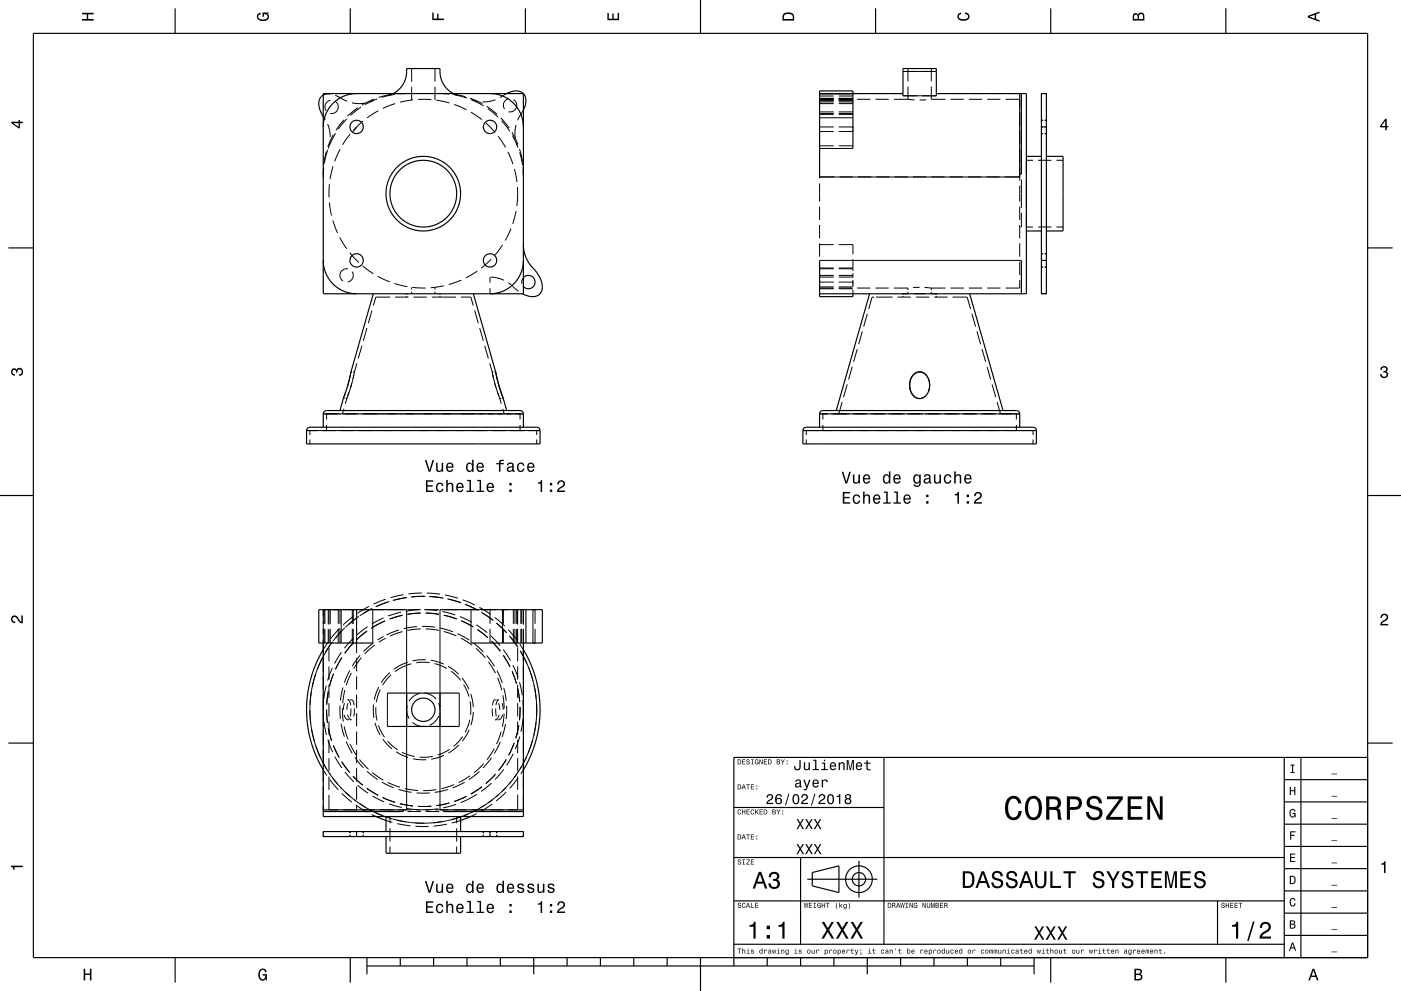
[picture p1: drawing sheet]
<svg xmlns="http://www.w3.org/2000/svg" width="420mm" height="297mm" viewBox="0 0 420 297" stroke-linecap="round" stroke-linejoin="round" font-family="sans-serif">
<g fill="none" stroke="#000" stroke-width=".3">
<path d="M96.9 34.9l.6 .9M96.9 38h.1M98.2 37.2l.6 1.9 .2 2M99 30.1a2 2 0 0 0-1.2 3.1M99.1 28.2h-1.2l-1 .3M100.5 30.4a2 2 0 0 1 .8 2.4 2 2 0 0 1-2.3 1.2M100.5 28.6l3.6 1.8M100.6 40l-1.8 3.5M103.1 35.9l-2.4 3.2M104 35.6l-2.6 3.1M105.5 30.8l2 .3 2-.2M106.9 38l-.6 .9-.7 .5"/>
<path d="M106.9 28h.1M107.3 32.3l-3.1 2.5M108.2 32.1l-3.2 2.5M108.9 36.3l-2.9 2.7M111.8 30.2l-.9 .3M112.1 29.7l-3.6 1.8M113.1 29.6l-3.6 1.7M113.4 33.2l-3.4 2.1M117.4 28.3l-3.9 .9M117.9 28l-1.8 .7M118.4 28.3l-3.9 .9M118.5 31l-3.8 1.5"/>
<path d="M120.9 28l-2 .1M121.9 28l-2 .1M123.4 20.5v4M123.4 26v4M123.8 29.9l-3.9 .7M125.3 29.8l4 .1M130.4 20.5v4M130.4 26v4M130.8 30l3.9 .9M131.9 28l2.8 .2M132.9 28l1.2 .1M135.6 28.2l3.9 .8"/>
<path d="M135.9 28l1.8 .7M136.2 28.4l3.8 1M136.2 31.3l3.6 1.6M140.9 29.4l3.7 1.7M141.1 33.6l3.4 2.3M141.2 29.8l1.9 .6M141.4 29.9l3.6 1.8M145.6 36.8l2.8 2.9M145.9 31.8l3.1 2.5M146.2 32.6l3.1 2.5M146.9 28h.1M148.5 29.9l-1.9 .5-2 .2"/>
<path d="M150.1 35.3l2.6 3.1M150.4 36.2l2.4 3.1M151.9 28l-2 1.2M152.5 29.6a2 2 0 0 0-1.2 3.1M153.5 39.7l1.7 3.6M154 29.9a2 2 0 0 1 .8 2.4 2 2 0 0 1-2.3 1.2M154.7 37.4l-.3 2 .1 2M156.9 33l-1.7 3M245.7 28h3.5M245.7 29.8h4.2M245.7 30.2h4.2M245.7 28.8h4.2"/>
<path d="M245.7 34.3h4.2M245.7 35.3h10M245.7 29.5h4.2M245.7 39.4h4.2M245.7 38h4.2M245.7 34.9v1M245.7 37v1.3M245.7 38.6v.5M245.7 39.3v3.2M245.7 30.6h4.2M245.7 31.1h4.2M245.7 33.5h4.2"/>
<path d="M245.7 30h4.2M245.7 34h4.2M250.7 28h4M251.4 29.8h4.3M251.4 30.2h4.3M251.4 38h4.3v.5M251.4 28.8h4.3M251.4 34.3h4.3M251.4 29.5h4.3M251.4 29.8h4M251.4 30.6h4.3M251.4 31.1h4.3"/>
<path d="M251.4 33.5h4.3M251.4 30h4.3M251.4 34h4.3M255.7 28v.1M255.7 39v.4h-4.3M256.2 28h4M256.9 29.8h4M261.7 28h4M262.4 29.8h4M267.2 28h3.5M267.9 29.8h4.3M270.7 28.7h10"/>
<path d="M270.7 21.4h10M272.2 20.5v3.9M272.2 25.9v3.9M272.2 29.8l2 .1M277.7 29.9l-2 .1M279.2 25.9v3.9h4.2M279.2 20.5v3.9M280.7 28h3.5M284.9 29.8h4M285.7 28h4M290.4 29.8h4M291.2 28h4"/>
<path d="M295.9 29.8h4M296.7 28h4M301.4 29.8h4.3v2.3M302.2 28h3.5M305.7 33.6v4M305.7 39.1v4M312.2 28h.5M312.2 38h1.5M312.2 36h.5M313.2 28h.5M313.2 36h.5M96.9 50.8v1.2"/>
<path d="M97.1 50.3l-.2 2.7M97.8 45.4l-.7 3.9M98.3 44.9l-1 3.9M98.8 55.2l-.2 4M98.9 42.6l-.5 1.9M99.8 49.8l-.8 3.9M99.9 40.4l-1.6 3.6M101.9 44.7l-1.6 3.7M105 40.2l-2.3 3.2M149.4 40.8l2.2 3.4M152.3 45.5l1.5 3.7M153.6 40.6l1.7 3.6"/>
<path d="M154.2 50.6l.8 4M154.8 42.9l.3 .8M155.1 56l-.2 5.7M155.7 44.7l.9 3.9M155.8 45.7l.9 3.9M156.8 50l.1 2M156.8 51l.1 2M245.7 53h60M245.7 43.7h4.2M245.7 44.5h10M245.7 44v4M245.7 49.5v4"/>
<path d="M245.7 55v5.4M251.4 43.7h4.3M305.7 52h.5M305.7 44.6v4M305.7 50.1v4M305.7 55.7v4.7M305.7 48h.2M306 48h.2v4.3M306.2 53.8v8.5M307.7 53.8v8.5M309.7 48h-2v4.3M311.2 48h4"/>
<path d="M312.2 40h.5M313.2 40h.5M316.7 48h2M96.9 78h.1M98.7 60.7l.7 3.9M99.8 66.1l1.4 3.7M101.8 71.2l2.1 3.4M104.9 75.8l2.7 2.9M108.7 79.7l3.2 2.3M147.3 77.7l-3 2.7M150.7 73.4l-2.4 3.2M153.2 68.5l-1.8 3.6"/>
<path d="M154.7 63.2l-1 3.9M245.7 73.3h4.2M245.7 78h60.5M245.7 61.9v4M245.7 67.4v4M245.7 72.9v4M245.7 78.4v4.8M251.4 73.3h4.3v2.9M255.7 77.7v3.5M305.7 61.9v4M305.7 67.4v4M305.7 72.9v4"/>
<path d="M305.7 78.4v4M305.7 68h.2M306.2 63.8v4.2h-.2M307.7 63.8v4.2h2M311.2 68h4M312.2 78h1.5M312.2 76h.5M313.2 76h.5M316.7 68h2M104.3 80.6a2 2 0 0 0-2.2 1.2 2 2 0 0 0 .7 2.4M105.5 81.4a2 2 0 0 1-1.2 3.1M110 98.3l-1.1 3.9"/>
<path d="M111.5 93l-1.1 3.9M113.2 82.8l3.6 1.7M116.9 89h-4.2l-.8 2.6M118.3 85l3.8 .9M118.4 89h4M121.9 88v.4M121.9 88.7v.3M123.4 86.1v.7M123.4 87.4v.6M123.6 86.1l4 .2M123.9 89h4M129.4 89h7.3"/>
<path d="M130.4 86.1v.7M130.4 87.4v.6M131.9 88v.4M131.9 88.7v.3M133.1 85.6l-4 .6M138.2 89h2.9l.8 2.6M138.3 83.9l-3.8 1.4M142.3 93l1.1 3.9M143.1 81.2l-3.5 2.1M143.8 98.3l1.1 3.9M146.9 83v1.7M146.9 86.4v1.6"/>
<path d="M146.9 83h.1M147.2 83l2 .3 1.8 .7M152.4 84.7l3 2.6M156.6 88h.1M156.9 85.8v.1M156.9 83.2a2 2 0 0 0-.4 1.9M245.7 83h4.2M245.7 80.3h4.2M245.7 86h4.2M245.7 83.9v2.4h4.2M245.7 82.5h4.2M245.7 86.5h4.2"/>
<path d="M245.7 84.5h4.2M245.7 80.5h4.2M251.4 83h4.3M251.4 80.3h4.3M251.4 86h4.3M251.4 86.3h4M251.4 82.5h4.3M251.4 86.5h4.3M251.4 84.5h4.3M251.4 80.5h4.3M255.7 81.9v1.3M255.7 83.9v2"/>
<path d="M255.7 86.9v1.1M256.9 86.3h4M258.5 99.3l-1.1 3.9M260 94l-1.1 3.9M262 89h-.5l-1.1 3.6M262.4 86.3h4M262.6 89h5M267.9 86.3h4.3v.6M269.1 89h4M270.7 88.7v.3M272.2 87.5v.5M272.4 88h-1.7v.4"/>
<path d="M274 88h3.4M274.6 89h4M275.7 86.1l-2 .1M275.7 86.1h.1M277.2 86.1l2 .2M279 88h1.7v.4M279.2 86.3h4.2M279.2 86.3v.6M279.2 87.5v.5M280.1 89h4M280.7 88.7v.3M284.9 86.3h4"/>
<path d="M285.6 89h4.3l1.1 3.6M290.4 86.3h4M291.4 94l1.1 3.9M292.9 99.3l1.1 3.9M295.9 86.3h4M305.7 83.9v2.4h-4.3M312.2 88h.5M312.2 80h.5M313.2 88h.5M313.2 80h.5M103.6 117.6l-.7 1.9h.4M103.6 119.5h.4"/>
<path d="M104 119.5l-.5 1.5M104.1 119.1l-.1 .4M104.6 117.6l-.6 1.9M105.1 112.3l-1 3.8M105.5 114.9l-1.2 3.8M105.6 111.5h-.4l-.1 .3M105.9 111.5h.4M106.1 112.3l-1 3.8M106.3 111.5l-.4 1.9M106.3 111.5l-.1 .3M107 108.9l-.7 2.6M108.5 103.6l-1.1 3.9"/>
<path d="M145.3 103.6l1.1 3.9M146.8 108.9l.8 2.6M147.6 111.5l.4 1.9M147.6 111.5h.3M147.6 111.5v.3M147.7 112.3l1 3.8M148.2 111.5h.4M148.3 114.9l1.3 3.8M149.2 117.6l.6 1.9M149.7 119.1l.1 .4M149.8 119.5h.4M149.8 119.5l.5 1.5"/>
<path d="M150.5 119.5h.4M254 115.2l-1.1 3.8M255.5 109.9l-1.1 3.9M257 104.6l-1.1 3.9M277.5 118.7a2.39 2.39 0 0 1-3 .4M278.2 113.4h.1M278.3 113.5a5.2 5.2 0 0 1 0 3.9M294.4 104.6l1.1 3.9M295.9 109.9l1.1 3.9M297.4 115.2l1.1 3.8M91.9 129h70M92.9 129v1.4"/>
<path d="M92.9 131.7v1.3M96.9 124h60M97.9 124v1.7M97.9 127.4v1.6M103.1 122.5l-.4 1.5M150.7 122.5l.5 1.5M155.9 124v1.7M155.9 127.4v1.6M160.9 129v1.4M160.9 131.7v1.3M240.7 129h70M241.7 129v1.4"/>
<path d="M241.7 131.7v1.3M245.7 124h60M246.7 124v1.7M246.7 127.4v1.6M252.5 120.5l-1 3.5M298.9 120.5l1 3.5M304.7 124v1.7M304.7 127.4v1.6M309.7 129v1.4M309.7 131.7v1.3M115.6 179.6l-3.7 1.5M121 178.2l-3.9 .9"/>
<path d="M121.7 179.1l-3.9 .9M122 179.1l-3.9 .8M126.4 177.7l-3.9 .3M127.2 178.7l-4 .2M127.5 178.7l-4 .2M127.9 177.7l4 .4M128.7 178.8l3.9 .4M129 178.8l4 .5M133.4 178.3l3.9 1M134.1 179.5l3.8 1.1M134.5 179.6l3.8 1.1M138.7 179.8l3.7 1.5"/>
<path d="M96.8 196.9l-1.7 3.7M96.9 182.7v13M96.9 197.2v4M97.2 182.7v4.3M97.2 188.5v4.2M97.4 187v-4.3h4v4.3M97.4 188.5v4.2M98.3 192.5l-1.4 2.2M98.4 182.7v4.3M98.4 188.5v4.2M98.6 182.7v4.5M98.6 188.7v4"/>
<path d="M98.6 194.2v4M98.6 199.7v4M99 193.3l-2.3 3.9-1.9 4.3-1.2 4.4-.6 4.7v4.7l.6 4.5 1.4 4.8 1.9 4.1M99 182.7v4.3M99 188.5v4.2M99.7 192.3l-2.2 3.3M101.4 188.5v4.2M101.8 188.3l-2.6 3M101.9 182.7v4.3M101.9 188.5v4.2M102.3 182.7v10M102.4 195.5l-2.1 3.4"/>
<path d="M102.5 189.1l-2.6 3M102.5 197l-1.9 3.6M102.9 182.7h3M103.4 188.2l-2.8 2.9M105.6 182.7v4.3M105.6 188.5v4.2h.4M105.9 188.5v4.2l-2.6 3.1M105.9 182.7v4.3M105.9 191.3l-2.7 3M106 184.7l-3.1 2.6M106.1 182.7h.4M106.5 192.7h.4"/>
<path d="M106.6 185.4l-3.1 2.6M106.7 182.7h2.9M106.9 182.7v13M106.9 197.2v4M107.6 184.7l-3.1 2.5M108 196.4l-2.4 3.2M108.4 197.1l-2.4 3.3M110 189.1l-3 2.6M110.2 187.8l-3.2 2.5M110.6 181.7l-3.4 2.1M111.1 182.7h4M111.3 182.5l-3.5 2.1"/>
<path d="M111.6 182.4l-2.7 1.5M111.8 182.7v10M112 192.7l-3 2.6M112.3 193.3l-2.9 2.7M115 190.8l-1.8 1M115 185.2l-3.6 1.8M115.4 186.1l-4.1 2.2M115.6 191.3l-2 1.2M116.3 180.4l-3.7 1.5M116.6 182.7h4M116.7 180.3l-3.7 1.4M119.6 188.8l-3.7 1.5"/>
<path d="M120.2 183.5l-3.8 1.1M120.7 184.4l-3.9 1.1M120.7 189.3l-3.8 1.3M121.9 182.7v25M122.1 182.7h4M122.2 198.5l-2.3 .9-1.9 1.2M123.3 198.9l-2.5 1-2.4 1.4M125 187.8l-4 .6M125.7 182.7l-4 .5M126.1 183.7l-4 .4M126.1 188.5l-3.9 .4M126.5 187.7l4 .3"/>
<path d="M127.2 182.7l3.9 .3M127.6 183.7l4 .4M127.6 188.5l4 .4M127.6 182.7h4M127.6 197.7l-3.9 .4M128.8 198.6h-4M129.1 197.9l3.9 1.1M130.3 198.9l3.7 1.4M131.9 182.7v29.3M131.9 188.2l3.9 1.1M132.6 183.3l3.9 1M133.1 189.3l3.7 1.3"/>
<path d="M133.1 184.4l3.8 1.1M133.1 182.7h4M134.3 199.7l3.2 2.4M137.2 189.9l3.5 1.9M137.9 184.8l3.6 1.7M138.2 191.2l3.3 2.2M138.3 186l3.6 1.9M138.6 182.7h4M139.4 181.1l3.6 1.7M139.7 181.2l3.6 1.7M141.2 182.7v10M141.9 192.7l3 2.7"/>
<path d="M142.7 194.3l2.8 2.9M142.8 187.3l3.2 2.3M143.1 188.7l3.2 2.4M143.7 182l3.4 2.1M144.1 182.7h4.5M144.3 183.5l3.3 2.2M144.6 183.7l3.3 2.3M145.9 196.5l2.3 3.2M146.4 198.4l2.1 3.4M146.9 182.7v4.3M146.9 188.5v4.2M147.2 190.6l2.7 2.9"/>
<path d="M147.4 192.2l2.6 3M148.3 185l3 2.6M148.8 186.7l2.9 2.7M149.1 186.9l2.8 2.8M150.2 182.7h1.9M150.6 182.7v10M150.9 194.7l2.1 3.3M150.9 196.4l2 3.4M150.9 182.7v4.3M150.9 188.5v4.2M152.4 188.7l2.6 3.1M152.7 190.5l2.4 3.2"/>
<path d="M152.9 190.8l2.4 3.2M153.8 199.3l1.5 3.7M153.9 182.7v4.3M153.9 188.5v4.2M154.4 182.7v4.3M154.4 188.5v4.2M154.9 182.7v4.3M154.9 188.5v4.2M155.1 182.7v4.3M155.1 188.5v4.2M155.2 182.7v4.5M155.2 188.7v4"/>
<path d="M155.2 194.2v4M155.2 199.7v4M155.8 193l1.1 1.7M155.9 195l2.1 4 1.5 4 .9 4.1 .5 4.5-.2 4.8-.7 4.2-1.2 4-1.9 4.1M156.1 195.3l1.8 3.6M156.1 182.7v4.3M156.1 188.5v4.2M156.4 182.7v4.3M156.4 188.5v4.2M156.9 182.7v4.5M156.9 188.5v4.2M156.9 194.2v4"/>
<path d="M156.9 199.7v4M159.8 182.7v10M160.4 182.7v4.3M160.4 188.5v4.2M92.9 212.8l.3 4M93.3 207.3l-.4 4M93.4 218.3l.8 3.9M94.6 202l-1 3.9M96.9 202.7v4M96.9 208.2v4M96.9 213.7v4M96.9 219.2v4"/>
<path d="M97 210.8v4M97.1 216.3l.8 4M97.8 205.4l-.7 3.9M97.9 212.7l.3 3.9M98.4 218.1l1 3.9M98.4 207.2l-.5 4M98.6 205.2v4M98.6 210.7v4M98.6 216.2v4M99.6 200.2l-1.4 3.8M100 201.9l-1.2 3.8M101.9 211.4l.2 4"/>
<path d="M102.3 216.9l.9 3.9M102.7 212.3l.2 3.9M102.8 206l-.7 4M102.9 212.7h.1M103.1 214.2a1.54 1.54 0 0 0 1.2 1.5M103.2 217.7l1.1 3.8M103.3 210.8l-.4 1.9M103.4 206.8l-.7 4M104 212.7h.1M104.2 214.2a1.56 1.56 0 0 0 1.1 1.5M104.3 215.7h.3M104.3 210.8l-.3 1.9"/>
<path d="M104.3 215.7h.1M104.6 209.7h-.3a1.44 1.44 0 0 1 .8 1.7M104.9 200.9l-1.6 3.7M105 209.7a1.28 1.28 0 0 1 1.2 1.7M105 215.7h.3M105.2 212.3l-.2 2.4M105.3 201.7l-1.5 3.7M105.4 215.7h-.1M106.2 212.3l-.1 2.4M106.9 202.7v4M106.9 208.2v4M106.9 213.7v4"/>
<path d="M106.9 219.2v4M112 211.2l.1 3.9M112.4 216.6l1.6 3.7M112.7 212l.3 3.9M113.4 217.4l1.9 3.5M113.5 205.9l-1.3 3.8M114 206.7l-1.2 3.8M116.1 207.7v10M116.9 201.6l-2.6 3M117.2 202.3l-2.5 3M121.9 217.7v25M122.1 211.5a5 5 0 0 0 .6 3.9"/>
<path d="M123.6 216.5a5 5 0 0 0 3.7 1.2M125.8 207.8a5 5 0 0 0-3.2 2.3M127.3 207.7a5 5 0 0 1 3.4 1.8M131.5 210.8l.4 2.3M131.5 214.6a5 5 0 0 1-2.7 2.7M131.9 213.5v29.2M135.2 201.2l2.9 2.7M137.7 207.7v10M138.5 203.2l2.1 3.4M139 205.1l1.6 3.7M140.6 218.7l-2 3.4M140.8 215.7l-1.3 3.7"/>
<path d="M140.9 210.2l.2 4M141.1 208l.8 3.9M141.9 213.4l-.7 3.9M147.6 212.3l.2 2.4M148.4 215.7h.1M148.5 215.7h.3M148.6 212.3l.2 2.4M148.8 209.7a1.28 1.28 0 0 0-1.2 1.7M149 201l1.6 3.7M149.2 203.1l1.2 3.8M149.2 209.7h.3a1.44 1.44 0 0 0-.8 1.7M149.2 215.7h.3"/>
<path d="M149.5 215.7h.1M149.5 210.8l.3 1.9M149.6 214.2a1.55 1.55 0 0 1-1.1 1.5M149.8 212.7h.1M150.2 219.3l-1.3 3.7M150.5 210.8l.4 1.9M150.7 214.2a1.54 1.54 0 0 1-1.2 1.5M150.8 208.4l.3 3.9M150.9 212.7h.1M151 206.1l.8 3.9M151.1 213.8l-.5 4M151.5 217l-1 3.9"/>
<path d="M151.9 211.5l-.2 4M153.5 201.2l1.4 3.8M155.2 205.2v4M155.2 210.7v4M155.2 216.2v4M155.2 206.4l.6 4M155.5 217.4l-.9 3.8M155.7 204.4l.9 4M155.9 211.9l-.2 4M156.8 209.8l.1 4M156.8 215.3l-.6 4M156.9 205.2v4"/>
<path d="M156.9 210.7v4M156.9 216.2v4M158.5 200.2l1.3 3.8M160.1 205.5l.6 3.9M160.7 216.4l-.7 4M160.9 210.9l-.1 4M94.7 223.6l1.5 3.7M96.9 228.7l2.1 3.4M96.9 228.7l1 1.8M96.9 230.7l1.1 1.7M96.9 224.7v4M96.9 230.2v4"/>
<path d="M96.9 235.7v4M98.3 221.7l1.4 3.7M98.6 238.2v4.5h2.8M98.6 221.7v4M98.6 227.2v4M98.6 232.7v4M98.7 231.7l2.4 3.2M98.9 233.6l2.5 3.1M99.8 233.3l2.6 3M99.9 223.4l1.8 3.6M100.4 226.8l2.1 3.4M102.1 236l2.9 2.8"/>
<path d="M102.4 228.3l2.4 3.2M102.5 237.8l3 2.6M103.4 231.4l2.7 2.9M103.5 237.4l3.1 2.6M103.8 222.2l1.8 3.6M104.9 222.9l2 3.5M105.8 232.6l3 2.7M106.2 239.7l3.3 2.2M106.4 227l2.5 3.1M106.9 224.7v4M106.9 230.2v4M106.9 235.7v4"/>
<path d="M107.2 235.3l3.2 2.5M107.8 227.6l2.7 2.9M110 236.2l3.3 2.2M110 231.2l3.2 2.4M111.6 231.5l3.3 2.3M111.7 238.6l3.5 1.7M114.4 234.4l3.7 1.7M114.7 239l3.7 1.4M114.8 221.5l2.7 2.9M116.2 222.1l3 2.6M116.2 234.5l3.8 1.4M118.7 225.3l3.7 1.7"/>
<path d="M119.5 236.6l3.9 .9M120.5 225.4l3.8 1.3M121.4 236.3l4 .6M123.8 227.4l4 .3M124.9 237.6h4M129.8 226.7l-4 .2M130.8 236.6l-3.9 .4M133.1 226.4l-3.8 1.1M134.3 236.6l-3.9 .9M134.8 224.6l-3.6 1.7M136.1 235.1l-3.8 1.3M137.6 223.3l-3.2 2.4"/>
<path d="M138.7 220.7l-2.7 3M139.3 234.4l-3.6 1.7M139.8 238.7l-3.7 1.5M140.9 232.5l-3.4 2M143 238l-4.9 2.5M143.7 231.2l-3.1 2.4M144.5 235.8l-3.3 2.2M145 228.8l-2.9 2.8M147.4 234.7l-3.1 2.5M147.4 227.1l-2.6 3.1M147.5 239.7l-3.3 2.3M148.2 224.3l-2.2 3.4"/>
<path d="M148.5 232l-2.8 2.8M149.5 238.1l-3.1 2.5M150 222.3l-1.8 3.5M151 230.6l-2.6 3M151.6 236.1l-2.9 2.7M151.7 237.4l-2.9 2.7M151.8 227.6l-2.3 3.3M153.3 234.1l-2.7 3M153.9 225.9l-2 3.4M154.1 222.7l-1.6 3.6M155.1 231.8l-2.5 3.1M155.2 221.7v4"/>
<path d="M155.2 227.2v4M155.2 232.7v4M155.2 238.2v4.5h-2.8M155.3 233.2l-2.5 3.1M155.8 220.7l-1.3 3.8M156.4 229.6l-2.2 3.4M156.9 230.7l-.8 1.3M156.9 221.7v4M156.9 227.2v4M156.9 232.7v4M156.9 238.2v4.5M157.8 227l-1.9 3.5"/>
<path d="M159.7 221.8l-1.3 3.8M96.9 241.2v2M96.9 249.2v.5M96.9 250.2v.5M102.9 242.7h4M104.9 249.2v.5M104.9 250.2v.5M106.7 241.3l3.4 2.1M106.9 241.2v2M106.9 249.2v1.5M107.8 240.8l3.4 2.1M108.4 242.7h4"/>
<path d="M108.9 249.2v.5M108.9 250.2v.5M110.8 242.7l3.7 1.7M111.4 244.1l1.3 .6M112.6 243.5l3.7 1.5M113.9 242.7h4M115.4 244.7h.1M115.4 244.7l3 .9 3.2 .7M115.7 245.9l1.9 .6M116.6 240.9l3.9 1.1M116.9 243v.2h3.8M116.9 242.7v.2"/>
<path d="M116.9 248.2v4M116.9 253.7v2M119.1 245.8l3.9 .7M119.1 246.8l3.9 .7M119.4 242.7h4M119.9 240.8l3.9 .7M120.7 244.7h-3.8v2M120.9 242.7v.5M121.9 242.3l4 .4M122.2 244.7h4M122.2 243.2h4M123.1 246.5l4 .2"/>
<path d="M124.5 246.6l4 .1M124.5 247.6l4 .1M124.9 242.7h4M127.7 244.7h4M127.7 243.2h4M129.3 241.6l-4 .1M130.4 242.7h4M131.4 242.4l-4 .3M132.6 246.2l-4 .5M132.9 242.7v.5M133.2 244.7h3.7v2M134 246l-4 .6"/>
<path d="M134 247l-4 .6M134.7 240.6l-3.9 .9M135.9 242.7h4M136.7 241.1l-3.8 1M136.9 243v.2h-3.7M136.9 242.7v.2M136.9 248.2v4M136.9 253.7v2M137.9 244.9l-3.9 1.1M138.1 245.9l-2.7 .8M140.3 244l-4.9 1.6M141.4 242.7h4"/>
<path d="M142.9 243.9l-1.8 .8M142.9 242.7l-3.6 1.7M144.9 249.2v.5M144.9 250.2v.5M145.1 241.4l-3.5 2M146.9 249.2v1.5M146.9 242.7h4M147.6 241l-3.4 2.1M148.9 249.2v.5M148.9 250.2v.5M156.9 249.2v.5M156.9 250.2v.5"/>
</g>
<g fill="none" stroke="#000" stroke-width=".35">
<path d="M10 10h400v277h-400zM52.5 2.5v7.5M105 2.5v7.5M157.5 2.5v7.5M210 0v10M262.5 2.5v7.5M315 2.5v7.5M367.5 2.5v7.5M96.9 28.5a3.9 3.9 0 0 0-.6 5.3l.6 1.1M96.9 28h60v60h-60zM106.9 28l-2 .2-1.9 .6-1.7 1-1.6 1.3-1.1 1.3-.9 1.8-.6 1.9-.2 1.9M117.9 28a7.5 7.5 0 0 0 4-6.6v-.9h10v.9a7.5 7.5 0 0 0 4 6.6"/>
<path d="M146.9 28l2 .2 1.6 .5 1.8 .9 1.6 1.3 1.3 1.5 .9 1.7 .6 2 .2 1.9M151.9 28l1.3-.5a2.99 2.99 0 0 1 4.5 2.4l-.2 1.5-.6 1.6M245.7 28h25M245.7 28.1h10v16.4M255.7 28v-.7h-10v25.7M270.7 28.7v-8.2h10v8.2M280.7 28h27v60h-62M305.7 28v25M306.2 28v24M312.2 28h1.5v60h-1.5zM307.7 46.9h4.5M313.7 46.9h5v22.3h-5"/>
<path d="M2.5 74.3h7.5M96.9 78l.2 2 .5 1.7 .9 1.8 1.3 1.5 1.3 1.2 1.9 1.1 1.7 .5 2.2 .2M156.9 73.3l.3 2.2 .7 2.2 1 1.7 2.3 2.7 1 2.1a3.1 3.1 0 0 1-1.8 4.6h-1.8l-2-.8M156.9 78l-.2 2-.5 1.7-.9 1.7-1.2 1.6-1.5 1.3-1.8 1-1.9 .5-2 .2M245.7 78v10.9h10v-.9M306.2 78v10M307.7 69.2h4.5M410 74.3h7.5M111.9 88l-6.7 23.5-1 4.3-2.3 7.2M141.9 88l6.7 23.5M156.9 83.2a2 2 0 0 1 2.9-.1 2 2 0 0 1 0 2.9 2 2 0 0 1-2.9-.1M260.7 88l-10 35"/>
<path d="M290.7 88l10 35M148.6 111.5l.9 3.7 1.4 4.3M148.6 111.5l1 4.3 1.3 3.7M150.9 119.5l1 3.5M273.8 112.3a2.73 2.73 0 0 1 2.9-.6 2.73 2.73 0 0 1 1.8 2.3 3.9 3.9 0 0 1-2.9 5.5 4.2 4.2 0 0 1-2.5-6.1zM278.2 113.4a2.73 2.73 0 0 0-2.8-1.9 2.73 2.73 0 0 0-2.5 2.4 4.6 4.6 0 0 0 1.6 5.2M92.2 128.3l.7-.3h68.1l.6 .4 .3 .4v4.2h-70v-4zM96.9 128v-4l.3-.7 .7-.3h58.1l.4 .2 .5 .6v4.2M241 128.3l.7-.3h68.1l.4 .2 .5 .6v4.2h-70v-4zM245.7 128v-4l.3-.7 .7-.3h58.1l.6 .4 .3 .4v4.2M0 148.5h10M410 148.5h10"/>
<path d="M96.9 194.7l-2.1 4-1.6 4.5-.9 4.3-.4 4.8 .3 5.2 1 4.7 1.6 4.4 2.1 4.1M96.9 192.7v52h60v-52M121.9 182.7h-26.3v10h16.2M131.9 182.7h30.7v10h-21.4M156.9 194.7l2 3.9 1.6 4.4 1 4.4 .4 5-.3 4.7-.9 4.7-1.6 4.7-2.2 4.2M157.7 182.7v10M116.1 217.7h21.6M116.1 207.7h21.6M121.9 207.7v10M131.9 207.7v10M2.5 222.7h7.5M265 227v56"/>
<path d="M385 233.7h25M385 227v60M390 227v60M410 222.7h7.5M410 227h-190v62.5M96.9 249.2h60v1.5h-60zM96.9 242.7h25M96.9 243.2h24M112.7 244.7l3 1.2M115.7 250.7v5h22.4v-5M115.7 244.7v4.5M131.9 242.7h25"/>
<path d="M132.9 243.2h24M138.1 244.7v4.5M141.1 244.7l-3 1.2M220 257h165M220 242h45M240 257v26M257.5 258v11M385 253.7h25M385 247h25M385 240.3h25M220 270h165M242 263.5h21"/>
<path d="M243.5 261.5l8-2v8l-8-2zM365 270v13M385 273.7h25M385 267h25M385 260.3h25M52.5 287v7.5M105 287v7.5M110 289.5h200M110 287v5M120 287v2.5M130 287v2.5M140 287v2.5"/>
<path d="M150 287v2.5M160 287v5M170 287v2.5M180 287v2.5M190 287v2.5M200 287v2.5M210 287v10M220 283h165M230 287v2.5M240 287v2.5M250 287v2.5M260 287v5"/>
<path d="M270 287v2.5M280 287v2.5M290 287v2.5M300 287v2.5M310 287v5M315 287v7.5M367.5 287v7.5M385 280.3h25"/>
<circle cx="106.9" cy="38" r="2"/>
<circle cx="146.9" cy="38" r="2"/>
<circle cx="126.9" cy="58" r="10"/>
<circle cx="126.9" cy="58" r="11.2"/>
<circle cx="106.9" cy="78" r="2"/>
<circle cx="146.9" cy="78" r="2"/>
<circle cx="126.9" cy="212.7" r="3.5"/>
<circle cx="257.5" cy="263.5" r="2"/>
<circle cx="257.5" cy="263.5" r="4"/>
</g>
<g fill="#000">
<path d="M24.6 3.8h3.5v.5h-1.7v1.4h1.7v.5h-3.5v-.5h1.4v-1.4h-1.4z" fill-rule="evenodd"/>
<path d="M77.3 4.2l.8-.4v.5l-.3 .1a.68 .68 0 0 0-.4 .6 .68 .68 0 0 0 .4 .6 1.68 1.68 0 0 0 2.4-.6 .93 .93 0 0 0-1.1-.8v.8h-.4v-1.3h1.9v.3l-.5 .1 .4 .4a1.19 1.19 0 0 1-.9 1.7 1.9 1.9 0 0 1-2.6-1.3z" fill-rule="evenodd"/>
<path d="M129.6 3.8h.4v1.8h1.1v-1.5h.4v1.5h1.6v.4h-3.5z" fill-rule="evenodd"/>
<path d="M182.1 3.9h.4v1.7h1.1v-1.6h.4v1.6h1.2v-1.8h.4v2.3h-3.5z" fill-rule="evenodd"/>
<path d="M235 4a2.21 2.21 0 0 0-.4 2.2h3.5v-1.2a1.92 1.92 0 0 0-3.1-1zM235.3 4.4l.4-.2a1.45 1.45 0 0 1 2 .8v.7h-2.7l.1-1z" fill-rule="evenodd"/>
<path d="M287.3 4.2l.8-.4v.4l-.3 .1a.66 .66 0 0 0-.4 .6 .66 .66 0 0 0 .4 .6 1.69 1.69 0 0 0 2.5-.5 .9 .9 0 0 0-1-.8v-.5a1.24 1.24 0 0 1 1.4 1.1 1.24 1.24 0 0 1-1.1 1.4 1.93 1.93 0 0 1-2.6-1.2z" fill-rule="evenodd"/>
<path d="M339.8 4.2l-.2 2h3.5v-1.4a.98 .98 0 0 0-.7-1 .98 .98 0 0 0-1.2 .6 .84 .84 0 0 0-1.4-.2zM340.1 4.5l.4-.1 .4 .1 .1 1.2h-1zM341.6 4.4l.4-.2a.58 .58 0 0 1 .7 .7v.8h-1.2z" fill-rule="evenodd"/>
<path d="M392.1 4.7v.6l3.5 1.2v-.4l-1-.4v-1.4l1-.4v-.4zM392.6 5l1.5-.5v1z" fill-rule="evenodd"/>
<path d="M3.4 36.5v.4l2.1 1.6h.5v-1.6h.8v-.4h-.8v-.5h-.4v.5zM4 36.9h1.6v1.1z" fill-rule="evenodd"/>
<path d="M415.3 35.6l-1.6 2.1v.5h1.6v.8h.4v-.8h.5v-.4h-.5v-2.2zM415.3 36.2v1.6h-1.1z" fill-rule="evenodd"/>
<path d="M3.6 110.6a.86 .86 0 0 1 1.4 .2 1.12 1.12 0 0 1 1.5-.4 1.12 1.12 0 0 1 .3 1.6l-.5 .6-.6 .1v-.5a.72 .72 0 0 0 .9-.6 .72 .72 0 0 0-.8-.8 .72 .72 0 0 0-.6 .9h-.4a.62 .62 0 0 0-.4-.8 .62 .62 0 0 0-.8 .5 .62 .62 0 0 0 .5 .7h.4l-.1 .5a1.17 1.17 0 0 1-1-.7 1.17 1.17 0 0 1 .2-1.3z" fill-rule="evenodd"/>
<path d="M414.1 110a1.01 1.01 0 0 1 1.5-.2 1.01 1.01 0 0 1 0 1.6 1.12 1.12 0 0 1 .4 1.5 1.12 1.12 0 0 1-1.6 .3l-.6-.5-.1-.6h.5a.72 .72 0 0 0 .7 .9 .72 .72 0 0 0 .7-.8 .72 .72 0 0 0-.9-.6v-.4a.62 .62 0 0 0 .8-.4 .62 .62 0 0 0-.5-.8 .62 .62 0 0 0-.7 .5v.4h-.5z" fill-rule="evenodd"/>
<path d="M127.4 137.9l1.1 3.5h.5l1.1-3.5h-.5l-.8 3-.9-3zM130.7 138.7v1.8a.89 .89 0 0 0 .7 1 .89 .89 0 0 0 1-.5v.4h.4v-2.7h-.4v1.6a.65 .65 0 0 1-.4 .7 .65 .65 0 0 1-.8-.3v-2zM134 139a1.46 1.46 0 0 0-.2 1.6 1.46 1.46 0 0 0 1.4 .8l.7-.8h-.4l-.6 .5a.75 .75 0 0 1-.7-.9h1.8a1.17 1.17 0 0 0-.5-1.4 1.17 1.17 0 0 0-1.5 .2zM134.4 139.2l.2-.2a.67 .67 0 0 1 .7 .1 .67 .67 0 0 1 .2 .7h-1.3zM140 139a1.49 1.49 0 0 0-.3 1.5 1.49 1.49 0 0 0 1.3 1l.5-.5v.4h.5v-3.6h-.5v1.3a.89 .89 0 0 0-1.5-.1zM140.3 139.3a.62 .62 0 0 1 .7-.3 .62 .62 0 0 1 .5 .6 .91 .91 0 0 1 0 1 .91 .91 0 0 1-1 .4l-.3-.5zM143.1 139a1.45 1.45 0 0 0-.2 1.6 1.45 1.45 0 0 0 1.4 .8l.7-.8h-.4l-.6 .5a.76 .76 0 0 1-.7-.9h1.8a1.17 1.17 0 0 0-.5-1.4 1.17 1.17 0 0 0-1.5 .2zM143.5 139.2l.2-.2a.67 .67 0 0 1 .7 .1 .67 .67 0 0 1 .2 .7h-1.3zM148.8 138.8v.4h.8v2.2h.4v-2.2h1v-.4h-1l.1-.4 .9-.2v-.4a.95 .95 0 0 0-1 0 .95 .95 0 0 0-.4 1zM152.3 138.8l-.3 .7h.4a.55 .55 0 0 1 .7-.6 .55 .55 0 0 1 .4 .8l-.2 .1a.91 .91 0 0 0-1.3 .5 .91 .91 0 0 0 .7 1.2l.9-.5 .1 .4h.6v-.3l-.3-.1v-1.6a1.02 1.02 0 0 0-1.7-.6zM152.5 140.3l1.1-.3a.77 .77 0 0 1-.2 .9 .77 .77 0 0 1-.9 .1zM155.3 139a1.45 1.45 0 0 0-.3 1.7 1.45 1.45 0 0 0 1.5 .7l.6-.5 .1-.5h-.4l-.4 .7a1.02 1.02 0 0 1-1-1.1 1.02 1.02 0 0 1 1-1l.4 .6h.4a1.09 1.09 0 0 0-.8-1 1.09 1.09 0 0 0-1.1 .4zM158.3 139a1.45 1.45 0 0 0-.2 1.6 1.45 1.45 0 0 0 1.4 .8l.7-.8h-.4l-.6 .5a.75 .75 0 0 1-.7-.9h1.7a1.17 1.17 0 0 0-.4-1.4 1.17 1.17 0 0 0-1.5 .2zM158.7 139.2l.2-.2a.67 .67 0 0 1 .7 .1 .67 .67 0 0 1 .2 .7h-1.3z" fill-rule="evenodd"/>
<path d="M127.7 143.9v3.5h2.2v-.4h-1.7v-1.2h1.5v-.4h-1.5v-1h1.7v-.5zM131 145a1.45 1.45 0 0 0-.3 1.7 1.45 1.45 0 0 0 1.6 .8l.5-.6 .1-.4h-.4l-.4 .6a1.02 1.02 0 0 1-1-1 1.02 1.02 0 0 1 1-1l.4 .5h.4a1.09 1.09 0 0 0-.7-.9 1.09 1.09 0 0 0-1.2 .3zM133.8 143.8v3.6h.4v-1.5a.63 .63 0 0 1 .6-.9 .63 .63 0 0 1 .6 .8v1.6h.5v-1.7a.88 .88 0 0 0-.6-1 .88 .88 0 0 0-1.1 .4v-1.3zM137.1 145a1.45 1.45 0 0 0-.3 1.7 1.45 1.45 0 0 0 1.4 .8l.7-.8h-.4l-.6 .4a.76 .76 0 0 1-.7-.9h1.8a1.16 1.16 0 0 0-.5-1.3 1.16 1.16 0 0 0-1.4 .1zM137.4 145.2l.2-.1a.67 .67 0 0 1 .7 .1 .67 .67 0 0 1 .2 .6h-1.3zM140 143.8v.4h.7v2.9h-.9v.3h2.3v-.3h-.9v-3.3zM143.1 143.8v.4h.7v2.9h-.9v.3h2.2v-.3h-.9v-3.3zM146.2 145a1.45 1.45 0 0 0-.3 1.7 1.45 1.45 0 0 0 1.5 .8l.7-.8h-.5l-.6 .4a.76 .76 0 0 1-.7-.9h1.8a1.16 1.16 0 0 0-.5-1.3 1.16 1.16 0 0 0-1.4 .1zM146.5 145.2l.2-.1a.67 .67 0 0 1 .7 .1 .67 .67 0 0 1 .2 .6h-1.3zM152.7 146.7v.7h.7v-.7zM152.7 144.7v.8h.7v-.8z" fill-rule="evenodd"/>
<path d="M161.3 144.6v.4h.8v2.4h.4v-3.5h-.3a.77 .77 0 0 1-.9 .7zM164.8 146.7v.7h.7v-.7zM164.8 144.7v.8h.7v-.8zM167.4 144.2l-.3 1h.4a.71 .71 0 0 1 .6-.9 .71 .71 0 0 1 .8 .6 .71 .71 0 0 1-.5 .8l-.3 .2a1.64 1.64 0 0 0-1.1 1.5h2.4v-.4h-1.9l.8-.8a1.17 1.17 0 0 0 1-1.7 1.17 1.17 0 0 0-1.9-.3z" fill-rule="evenodd"/>
<path d="M252.7 147.4v3.5h2.2v-.4h-1.8v-1.2h1.6v-.4h-1.6v-1h1.7v-.5zM255.9 148.5a1.45 1.45 0 0 0-.2 1.7 1.45 1.45 0 0 0 1.5 .8l.6-.6 .1-.4h-.4l-.5 .6a1.01 1.01 0 0 1-.9-1 1.01 1.01 0 0 1 .9-1l.4 .5h.5a1.09 1.09 0 0 0-.8-.9 1.09 1.09 0 0 0-1.2 .3zM258.7 147.3v3.6h.5v-1.5a.63 .63 0 0 1 .5-.9 .63 .63 0 0 1 .7 .8v1.6h.4v-1.7a.88 .88 0 0 0-.6-1 .88 .88 0 0 0-1 .4v-1.3zM262 148.5a1.45 1.45 0 0 0-.2 1.7 1.45 1.45 0 0 0 1.4 .8l.7-.8h-.4l-.6 .4a.76 .76 0 0 1-.7-.9h1.7a1.16 1.16 0 0 0-.4-1.3 1.16 1.16 0 0 0-1.5 .1zM262.4 148.7l.2-.1a.67 .67 0 0 1 .7 .1 .67 .67 0 0 1 .2 .6h-1.3zM265 147.3v.4h.7v2.9h-.9v.3h2.2v-.3h-.9v-3.3zM268 147.3v.4h.7v2.9h-.9v.3h2.3v-.3h-.9v-3.3zM271.1 148.5a1.45 1.45 0 0 0-.2 1.7 1.45 1.45 0 0 0 1.4 .8l.7-.8h-.4l-.6 .4a.76 .76 0 0 1-.7-.9h1.7a1.16 1.16 0 0 0-.4-1.3 1.16 1.16 0 0 0-1.5 .1zM271.5 148.7l.2-.1a.67 .67 0 0 1 .7 .1 .67 .67 0 0 1 .2 .6h-1.3zM277.7 150.2v.7h.7v-.7zM277.7 148.2v.8h.7v-.8z" fill-rule="evenodd"/>
<path d="M252.3 141.4l1.2 3.5h.5l1.1-3.5h-.5l-.9 3-.9-3zM255.7 142.2v1.8a.89 .89 0 0 0 .6 1 .89 .89 0 0 0 1.1-.5v.4h.4v-2.7h-.4v1.6a.65 .65 0 0 1-.4 .7 .65 .65 0 0 1-.8-.3l-.1-2zM259 142.5a1.46 1.46 0 0 0-.3 1.6 1.46 1.46 0 0 0 1.5 .8l.7-.8h-.5l-.6 .5a.76 .76 0 0 1-.7-.9h1.8a1.17 1.17 0 0 0-.5-1.4 1.17 1.17 0 0 0-1.4 .2zM259.3 142.7l.2-.2a.67 .67 0 0 1 .7 .1 .67 .67 0 0 1 .2 .7h-1.3zM264.9 142.5a1.49 1.49 0 0 0-.2 1.5 1.49 1.49 0 0 0 1.2 1l.6-.5v.4h.4v-3.6h-.4v1.3a.89 .89 0 0 0-1.6-.1zM265.3 142.8a.62 .62 0 0 1 .7-.3 .62 .62 0 0 1 .4 .6 .91 .91 0 0 1 .1 1 .91 .91 0 0 1-1 .4l-.4-.5zM268.1 142.5a1.45 1.45 0 0 0-.3 1.6 1.45 1.45 0 0 0 1.5 .8l.7-.8h-.5l-.6 .5a.76 .76 0 0 1-.7-.9h1.8a1.17 1.17 0 0 0-.5-1.4 1.17 1.17 0 0 0-1.4 .2zM268.4 142.7l.2-.2a.67 .67 0 0 1 .7 .1 .67 .67 0 0 1 .3 .7h-1.4zM274 142.5a1.49 1.49 0 0 0-.2 1.5 1.49 1.49 0 0 0 1.3 1l.5-.5a.73 .73 0 0 1-.3 1 .73 .73 0 0 1-1-.4h-.4a1.1 1.1 0 0 0 1.2 .9 1.1 1.1 0 0 0 .9-1.2v-2.6h-.4v.4l-.3-.4a.9 .9 0 0 0-1.3 .3zM274.4 142.8a.63 .63 0 0 1 .7-.3 .63 .63 0 0 1 .4 .6 .92 .92 0 0 1 .1 1 .92 .92 0 0 1-1 .4l-.3-.5zM277.2 142.3l-.2 .7h.4a.55 .55 0 0 1 .7-.6 .55 .55 0 0 1 .3 .8l-.2 .1a.91 .91 0 0 0-1.3 .5 .91 .91 0 0 0 .8 1.2l.9-.5 .1 .4h.5v-.3l-.2-.1v-1.6a1.02 1.02 0 0 0-1.8-.6zM277.4 143.8l1.1-.3a.77 .77 0 0 1-.2 .9 .77 .77 0 0 1-.9 .1zM280 142.2v1.8a.89 .89 0 0 0 .6 1 .89 .89 0 0 0 1.1-.5v.4h.4v-2.7h-.5v1.6a.65 .65 0 0 1-.3 .7 .65 .65 0 0 1-.9-.3v-2zM283.3 142.5a1.45 1.45 0 0 0-.3 1.7 1.45 1.45 0 0 0 1.5 .7l.6-.5 .1-.5h-.4l-.4 .7a1.02 1.02 0 0 1-1-1.1 1.02 1.02 0 0 1 1-1l.4 .6h.4a1.09 1.09 0 0 0-.8-1 1.09 1.09 0 0 0-1.1 .4zM286.1 141.3v3.6h.4v-1.6a.63 .63 0 0 1 .4-.7 .63 .63 0 0 1 .8 .3v2h.5v-1.8a.88 .88 0 0 0-.6-1 .88 .88 0 0 0-1.1 .5v-1.3zM289.3 142.5a1.46 1.46 0 0 0-.2 1.6 1.46 1.46 0 0 0 1.4 .8l.7-.8h-.4l-.6 .5a.76 .76 0 0 1-.7-.9h1.8a1.17 1.17 0 0 0-.5-1.4 1.17 1.17 0 0 0-1.5 .2zM289.7 142.7l.2-.2a.67 .67 0 0 1 .7 .1 .67 .67 0 0 1 .2 .7h-1.3z" fill-rule="evenodd"/>
<path d="M286.2 148.1v.4h.8v2.4h.5v-3.5h-.4a.77 .77 0 0 1-.9 .7zM289.8 150.2v.7h.7v-.7zM289.8 148.2v.8h.7v-.8zM292.4 147.7l-.4 1h.5a.71 .71 0 0 1 .5-.9 .71 .71 0 0 1 .9 .6 .71 .71 0 0 1-.5 .8l-.3 .2a1.64 1.64 0 0 0-1.1 1.5h2.4v-.4h-1.9l.8-.8a1.17 1.17 0 0 0 .9-1.7 1.17 1.17 0 0 0-1.8-.3z" fill-rule="evenodd"/>
<path d="M3.6 184.7a1.22 1.22 0 0 1 2 .8l.8 .8v-1.9h.4v2.4a2.76 2.76 0 0 1-2-1.8 .69 .69 0 0 0-1.1 .5 .69 .69 0 0 0 .9 .8v.4a1.19 1.19 0 0 1-1.2-.6 1.19 1.19 0 0 1 .2-1.4z" fill-rule="evenodd"/>
<path d="M414.2 184.2a1.18 1.18 0 0 1 1.9 .3 1.18 1.18 0 0 1-1 1.7l-.8 .8h1.9v.4h-2.4a2.76 2.76 0 0 1 1.8-2 .69 .69 0 0 0-.5-1.1 .69 .69 0 0 0-.8 .9h-.4z" fill-rule="evenodd"/>
<path d="M221.1 227.6v1.5h.5a.77 .77 0 0 0 .6-.8 .77 .77 0 0 0-.6-.7zM221.4 227.8a.58 .58 0 0 1 .6 .5 .58 .58 0 0 1-.6 .6zM222.5 227.6v1.5h.9v-.2h-.7v-.5h.7v-.2h-.7v-.4h.7v-.2zM223.9 227.7a.6 .6 0 0 0 0 .6 .6 .6 0 0 0 .7 .3 .33 .33 0 0 1-.3 .4 .33 .33 0 0 1-.4-.4h-.2a.54 .54 0 0 0 .6 .6 .54 .54 0 0 0 .5-.7 .54 .54 0 0 0-.8-.4 .28 .28 0 0 1 .2-.4 .28 .28 0 0 1 .4 .3h.2l-.1-.2-.2-.2zM225.2 227.6v.2h.3v1.1h-.3v.2h.7v-.2h-.2v-1.1h.2v-.2zM226.4 227.8a.72 .72 0 0 0-.2 .9 .72 .72 0 0 0 1 .3l.2 .1v-.8h-.5v.2h.3l-.2 .4a.52 .52 0 0 1-.6-.6 .52 .52 0 0 1 .7-.4l.3 .1-.3-.4zM227.7 227.6v1.5h.1v-1.2l.6 1.2h.2v-1.5h-.1v1.2l-.6-1.2zM229 227.6v1.5h1v-.2h-.8v-.5h.7v-.2h-.7v-.4h.7v-.2zM230.3 227.6v1.5h.5a.77 .77 0 0 0 .6-.8 .77 .77 0 0 0-.6-.7zM230.5 227.8a.58 .58 0 0 1 .6 .5 .58 .58 0 0 1-.6 .6zM232.9 227.6v1.5h.5a.42 .42 0 0 0 .5-.3 .42 .42 0 0 0-.3-.5l.2-.2-.1-.4zM233.1 227.8h.3a.23 .23 0 0 1 .2 .2 .23 .23 0 0 1-.2 .2h-.3zM233.1 228.4h.3a.26 .26 0 0 1 .3 .2 .26 .26 0 0 1-.3 .3h-.3zM234.1 227.6l.5 .9v.6h.2v-.6l.5-.9h-.3l-.3 .7-.4-.7zM235.8 228.8v.3h.3v-.3zM235.8 227.9v.3h.3v-.3z" fill-rule="evenodd"/>
<path d="M221.1 235.1v1.5h.5a.77 .77 0 0 0 .6-.8 .77 .77 0 0 0-.6-.7zM221.4 235.3a.58 .58 0 0 1 .6 .5 .58 .58 0 0 1-.6 .6zM222.8 235.1l-.5 1.5h.2l.2-.5h.5l.2 .5h.2l-.5-1.5zM223 235.3l.2 .7h-.5zM223.7 235.1v.2h.5v1.3h.2v-1.3h.4v-.2zM225.1 235.1v1.5h.9v-.2h-.7v-.5h.7v-.2h-.7v-.4h.7v-.2zM226.7 236.3v.3h.3v-.3zM226.7 235.4v.3h.3v-.3z" fill-rule="evenodd"/>
<path d="M239.6 227.8v2a.63 .63 0 0 1-.7 .7 .63 .63 0 0 1-.4-.9h-.4a1.01 1.01 0 0 0 .8 1.3 1.01 1.01 0 0 0 1.1-1.1v-2zM241 228.5v1.5a.76 .76 0 0 0 .5 .8 .76 .76 0 0 0 .9-.4v.4h.4v-2.3h-.4v1.6l-.6 .4-.4-.3v-1.7zM243.8 227.7v.3h.6v2.5h-.8v.3h1.9v-.3h-.8v-2.8zM246.4 228.6v.3h.6v1.6h-.8v.3h2v-.3h-.8v-1.9zM247 227.7v.4h.4v-.4zM249 228.7a1.25 1.25 0 0 0-.2 1.4 1.25 1.25 0 0 0 1.2 .7l.6-.7h-.3l-.6 .4a.64 .64 0 0 1-.6-.8h1.6v-.1a.96 .96 0 0 0-.5-1.1 .96 .96 0 0 0-1.2 .2zM249.3 228.9l.7-.1 .3 .6h-1.2zM251.4 228.5v2.3h.4v-1.6l.6-.5 .4 .4v1.7h.4v-1.5a.76 .76 0 0 0-.5-.9 .76 .76 0 0 0-.9 .4v-.3zM253.8 227.8v3h.4v-2.7l.5 2.7h.4l.6-2.7v2.7h.3v-3h-.5l-.6 2.6-.5-2.6zM256.8 228.7a1.25 1.25 0 0 0-.2 1.4 1.25 1.25 0 0 0 1.2 .7l.6-.7h-.3l-.6 .4a.64 .64 0 0 1-.5-.8h1.5v-.1a.96 .96 0 0 0-.5-1.1 .96 .96 0 0 0-1.2 .2zM257.1 228.9l.7-.1 .3 .6h-1.1zM259.7 227.9v.7h-.6v.3h.6l.1 1.5a.9 .9 0 0 0 1.2 .5v-.4l-.8-.1-.1-.4v-1.1h.9v-.3h-.9v-.7z" fill-rule="evenodd"/>
<path d="M238.7 233.8l-.3 .5h.4a.47 .47 0 0 1 .5-.4 .47 .47 0 0 1 .4 .6l-.2 .1a.78 .78 0 0 0-1.1 .4 .78 .78 0 0 0 .6 1.1l.8-.4 .1 .2 .5 .1-.3-.5v-1.2a.87 .87 0 0 0-.6-.7 .87 .87 0 0 0-.8 .2zM238.8 235.1l.9-.3v.4a.51 .51 0 0 1-.5 .5 .51 .51 0 0 1-.5-.5zM240.8 233.7l.9 2.4-.2 .4h-.5v.3h.6l.3-.2 1.1-2.9h-.4l-.7 1.9-.7-1.9zM243.8 233.9a1.24 1.24 0 0 0-.2 1.4 1.24 1.24 0 0 0 1.2 .7l.6-.7h-.4l-.5 .4a.64 .64 0 0 1-.6-.8h1.6v-.1a.96 .96 0 0 0-.5-1.1 .96 .96 0 0 0-1.2 .2zM244.1 234.1l.6-.1 .4 .6h-1.2zM246.4 233.7v2.3h.3v-1.3a.57 .57 0 0 1 .3-.7 .57 .57 0 0 1 .8 .2v.2h.4a.77 .77 0 0 0-.6-.8 .77 .77 0 0 0-.9 .4v-.3z" fill-rule="evenodd"/>
<path d="M386.7 235.8h.3v1h1v-1h.3v2.5h-.3v-1.2h-1v1.2h-.3z" fill-rule="evenodd"/>
<path d="M386.9 229.1h1.2v.3h-.4v1.9h.4v.3h-1.2v-.3h.4v-1.9h-.4z" fill-rule="evenodd"/>
<path d="M399.1 238.5h1.8v.2h-1.8z" fill-rule="evenodd"/>
<path d="M399.1 231.9h1.8v.2h-1.8z" fill-rule="evenodd"/>
<path d="M3.3 259.4h3.5v.5h-2.5v.8h-.3a.77 .77 0 0 0-.7-.9z" fill-rule="evenodd"/>
<path d="M221.3 257.7a.6 .6 0 0 0 0 .6 .6 .6 0 0 0 .7 .3 .33 .33 0 0 1-.3 .4 .33 .33 0 0 1-.4-.4h-.2a.54 .54 0 0 0 .6 .6 .54 .54 0 0 0 .5-.7 .54 .54 0 0 0-.8-.4 .28 .28 0 0 1 .2-.4 .28 .28 0 0 1 .4 .3h.1v-.2l-.2-.2zM222.6 257.6v.2h.3v1.1h-.3v.2h.7v-.2h-.2v-1.1h.2v-.2zM223.8 257.6v.2h.8l-.9 1.3h1.1v-.2h-.8l.8-1.3zM225.1 257.6v1.5h.9v-.2h-.7v-.5h.7v-.2h-.7v-.4h.7v-.2z" fill-rule="evenodd"/>
<path d="M221.1 250.1v1.5h.5a.77 .77 0 0 0 .6-.8 .77 .77 0 0 0-.6-.7zM221.4 250.3a.58 .58 0 0 1 .6 .5 .58 .58 0 0 1-.6 .6zM222.8 250.1l-.5 1.5h.2l.2-.5h.5l.2 .5h.2l-.5-1.5zM223 250.3l.2 .7h-.5zM223.7 250.1v.2h.5v1.3h.2v-1.3h.4v-.2zM225.1 250.1v1.5h.9v-.2h-.7v-.5h.7v-.2h-.7v-.4h.7v-.2zM226.7 251.3v.3h.3v-.3zM226.7 250.4v.3h.3v-.3z" fill-rule="evenodd"/>
<path d="M221.3 242.7a.72 .72 0 0 0-.2 1 .72 .72 0 0 0 .9 .3l.2-.5-.4 .4a.56 .56 0 0 1-.5-.6 .56 .56 0 0 1 .6-.5l.3 .2-.3-.4zM222.5 242.6v1.5h.2v-.7h.6v.7h.1v-1.5h-.1v.6h-.6v-.6zM223.8 242.6v1.5h1v-.2h-.8v-.5h.7v-.2h-.7v-.4h.7v-.2zM225.2 242.7a.72 .72 0 0 0-.2 1 .72 .72 0 0 0 .9 .3l.2-.5-.4 .4a.56 .56 0 0 1-.5-.6 .56 .56 0 0 1 .6-.5l.3 .2-.3-.4zM226.4 242.6v1.5h.2l.2-.7 .5 .7h.2l-.6-.9 .6-.6h-.3l-.6 .7v-.7zM227.7 242.6v1.5h1v-.2h-.8v-.5h.7v-.2h-.7v-.4h.7v-.2zM229 242.6v1.5h.5a.77 .77 0 0 0 .6-.8 .77 .77 0 0 0-.6-.7zM229.2 242.8a.58 .58 0 0 1 .6 .5 .58 .58 0 0 1-.6 .6zM231.6 242.6v1.5h.5a.42 .42 0 0 0 .5-.3 .42 .42 0 0 0-.3-.5l.2-.2-.1-.4zM231.8 242.8h.3a.23 .23 0 0 1 .2 .2 .23 .23 0 0 1-.2 .2h-.3zM231.8 243.4h.3a.26 .26 0 0 1 .3 .2 .26 .26 0 0 1-.3 .3h-.3zM232.8 242.6l.5 .9v.6h.2v-.6l.5-.9h-.3l-.3 .7-.4-.7zM234.5 243.8v.3h.3v-.3zM234.5 242.9v.3h.3v-.3z" fill-rule="evenodd"/>
<path d="M230.1 238.2l-.3 .8h.4a.6 .6 0 0 1 .4-.7 .6 .6 0 0 1 .8 .5 .6 .6 0 0 1-.5 .7l-.2 .1a1.4 1.4 0 0 0-1 1.4h2.1v-.4h-1.6l.7-.7a1 1 0 0 0 .8-1.4 1 1 0 0 0-1.6-.3zM232.8 238.2a2.06 2.06 0 0 0 .2 2.8 .99 .99 0 0 0 1.3-.3 .99 .99 0 0 0-.2-1.3 .99 .99 0 0 0-1.3 0 .88 .88 0 0 1 .7-1.1l.4 .1 .1 .4h.4a.95 .95 0 0 0-.6-.8 .95 .95 0 0 0-1 .2zM232.8 240.1a.64 .64 0 0 1 1.2 0 .64 .64 0 0 1-1.2 0zM236.4 237.9l-1.1 3.5h.3l1.1-3.5zM237.8 238.4a1.74 1.74 0 0 0 .8 2.7 1.75 1.75 0 0 0 .8-2.7 .96 .96 0 0 0-1.6 0zM238.3 238.4l.3-.1a1.47 1.47 0 0 1 0 2.4l-.5-.3-.1-.4v-1zM240.5 238.2l-.3 .8h.4a.6 .6 0 0 1 .4-.7 .6 .6 0 0 1 .8 .5 .6 .6 0 0 1-.4 .7l-.3 .1a1.41 1.41 0 0 0-1 1.4h2.1v-.4h-1.6l.7-.7a1 1 0 0 0 .8-1.4 1 1 0 0 0-1.6-.3zM244.2 237.9l-1.1 3.5h.3l1.1-3.5zM245.7 238.2l-.3 .8h.4a.6 .6 0 0 1 .5-.7 .6 .6 0 0 1 .7 .5 .6 .6 0 0 1-.4 .7l-.3 .1a1.4 1.4 0 0 0-1 1.4h2.1v-.4h-1.6l.7-.7a1 1 0 0 0 .8-1.4 1 1 0 0 0-1.6-.3zM248.2 238.4a1.73 1.73 0 0 0 .8 2.7 1.74 1.74 0 0 0 .8-2.7 .95 .95 0 0 0-1.6 0zM248.7 238.4l.3-.1a1.46 1.46 0 0 1 0 2.4l-.5-.3-.1-.4v-1zM250.8 238.5v.3h.7v2.2h.4v-3zM253.5 238.2l-.2 .7 .4 .5a.94 .94 0 0 0-.2 1.4 .94 .94 0 0 0 1.4 0 .94 .94 0 0 0-.2-1.4 .82 .82 0 0 0 .3-1.2 .82 .82 0 0 0-1.2-.2zM253.6 240.1a.61 .61 0 0 1 1.2 0 .61 .61 0 0 1-1.2 0zM253.7 238.8a.51 .51 0 0 1 1 0 .51 .51 0 0 1-1 0z" fill-rule="evenodd"/>
<path d="M238.8 245.5l.9 1.4-.9 1.6h.4l.7-1.2 .7 1.2h.5l-1-1.6 .9-1.4h-.4l-.7 1.1-.6-1.1zM241.4 245.5l.9 1.4-.9 1.6h.4l.7-1.2 .7 1.2h.5l-1-1.6 .9-1.4h-.4l-.7 1.1-.6-1.1zM244 245.5l.9 1.4-.9 1.6h.4l.7-1.2 .7 1.2h.5l-1-1.6 .9-1.4h-.4l-.7 1.1-.6-1.1z" fill-rule="evenodd"/>
<path d="M238.8 253l.9 1.4-.9 1.6h.4l.7-1.2 .7 1.2h.5l-1-1.6 .9-1.4h-.4l-.7 1.1-.6-1.1zM241.4 253l.9 1.4-.9 1.6h.4l.7-1.2 .7 1.2h.5l-1-1.6 .9-1.4h-.4l-.7 1.1-.6-1.1zM244 253l.9 1.4-.9 1.6h.4l.7-1.2 .7 1.2h.5l-1-1.6 .9-1.4h-.4l-.7 1.1-.6-1.1z" fill-rule="evenodd"/>
<path d="M302 239.4a5.6 5.6 0 0 0 0 5.5 2.48 2.48 0 0 0 2.8 .7 2.48 2.48 0 0 0 1.5-2.5h-.9a1.64 1.64 0 0 1-2.2 1.7 4.2 4.2 0 0 1 0-5.3 1.43 1.43 0 0 1 2.1 1.3h.9a2.38 2.38 0 0 0-1.6-2.2 2.38 2.38 0 0 0-2.6 .8zM307.9 239.4a5.7 5.7 0 0 0 0 5.5 2.39 2.39 0 0 0 2.6 .9 2.39 2.39 0 0 0 1.7-2.1 4.5 4.5 0 0 0-1.3-5 2.35 2.35 0 0 0-3 .7zM309.2 239.5l.6-.2a2.31 2.31 0 0 1 1.6 2.9 2.27 2.27 0 0 1-1.6 2.8 2.25 2.25 0 0 1-1.6-2.8l.1-1.3 .3-.9zM313.6 238.7v7h1v-3a2.19 2.19 0 0 1 2.3 .5l.4 2.5h1l-.5-3-.6-.5a1.94 1.94 0 0 0 .8-2.2 1.94 1.94 0 0 0-2-1.3zM314.6 239.5a2.18 2.18 0 0 1 2.4 .6 1.21 1.21 0 0 1-.1 1.3 1.21 1.21 0 0 1-1.2 .5h-1.1zM319.8 238.7v7h1v-3h1a2.06 2.06 0 0 0 2.6-1.7 2.06 2.06 0 0 0-2.1-2.3zM320.8 239.5a2.25 2.25 0 0 1 2.5 .6 1.21 1.21 0 0 1-.1 1.3 1.21 1.21 0 0 1-1.3 .5h-1.1zM326.4 239.1a1.93 1.93 0 0 0-.6 2.1 1.93 1.93 0 0 0 1.9 1.2 1.74 1.74 0 0 1 1.9 1.3 1.61 1.61 0 0 1-1.7 1.3 1.61 1.61 0 0 1-1.5-1.6h-.9a2.52 2.52 0 0 0 2.4 2.5 2.52 2.52 0 0 0 2.6-2.3 2.04 2.04 0 0 0-2.1-1.9 1.42 1.42 0 0 1-1.7-1.3 1.39 1.39 0 0 1 1.5-1.1 1.39 1.39 0 0 1 1.2 1.5h1a2.33 2.33 0 0 0-1.5-2.3 2.33 2.33 0 0 0-2.5 .6zM331.9 238.7v.8h3.7l-4 5.4v.8h5v-.9h-3.9l3.9-5.3v-.8zM338.1 238.7v7h4.4v-.9h-3.5v-2.3h3.1v-.9h-3.1v-2.1h3.4v-.8zM344 238.7v7h.8v-5.8l2.7 5.8h1.1v-7h-.9v5.7l-2.6-5.7z" fill-rule="evenodd"/>
<path d="M386.7 255.8h1.6v.3h-1.2v.8h1.1v.3h-1.1v.8h1.2v.3h-1.6z" fill-rule="evenodd"/>
<path d="M386.8 249.1h1.6v.3h-1.3v.8h1v.3h-1v1.1h-.3z" fill-rule="evenodd"/>
<path d="M386.8 242.8a.85 .85 0 0 1 1-.4 .85 .85 0 0 1 .6 .8h-.4l-.3-.5a1.04 1.04 0 0 0-.9 1 1.04 1.04 0 0 0 .7 1l.4-.2 .2-.6h-.6v-.3h.9v1.4l-.2-.4-.5 .4a1.2 1.2 0 0 1-1.1-1.8z" fill-rule="evenodd"/>
<path d="M399.1 258.5h1.8v.2h-1.8z" fill-rule="evenodd"/>
<path d="M399.1 251.9h1.8v.2h-1.8z" fill-rule="evenodd"/>
<path d="M399.1 245.2h1.8v.2h-1.8z" fill-rule="evenodd"/>
<path d="M127.7 270.1v3.5h2.2v-.4h-1.7v-1.2h1.5v-.4h-1.5v-1.1h1.7v-.4zM131 271.2a1.45 1.45 0 0 0-.3 1.7 1.45 1.45 0 0 0 1.6 .7l.5-.5 .1-.4h-.4l-.4 .6a1.02 1.02 0 0 1-1-1 1.02 1.02 0 0 1 1-1.1l.4 .6h.4a1.09 1.09 0 0 0-.7-1 1.09 1.09 0 0 0-1.2 .4zM133.8 270v3.6h.4v-1.5a.64 .64 0 0 1 .4-.8 .64 .64 0 0 1 .8 .3v2h.5v-1.8a.88 .88 0 0 0-.6-.9 .88 .88 0 0 0-1.1 .4v-1.3zM137.1 271.2a1.45 1.45 0 0 0-.3 1.6 1.45 1.45 0 0 0 1.4 .8l.7-.8h-.4l-.6 .5a.76 .76 0 0 1-.7-.9h1.8a1.16 1.16 0 0 0-.5-1.4 1.16 1.16 0 0 0-1.4 .2zM137.4 271.4l.2-.1a.67 .67 0 0 1 .7 .1 .67 .67 0 0 1 .2 .6h-1.3zM140 270v.4h.7v2.8h-.9v.4h2.3v-.4h-.9v-3.2zM143.1 270v.4h.7v2.8h-.9v.4h2.2v-.4h-.9v-3.2zM146.2 271.2a1.45 1.45 0 0 0-.3 1.6 1.45 1.45 0 0 0 1.5 .8l.7-.8h-.5l-.6 .5a.76 .76 0 0 1-.7-.9h1.8a1.16 1.16 0 0 0-.5-1.4 1.16 1.16 0 0 0-1.4 .2zM146.5 271.4l.2-.1a.67 .67 0 0 1 .7 .1 .67 .67 0 0 1 .2 .6h-1.3zM152.7 272.9v.7h.7v-.7zM152.7 270.9v.8h.7v-.8z" fill-rule="evenodd"/>
<path d="M127.4 264.1l1.1 3.5h.5l1.1-3.5h-.5l-.8 2.9-.9-2.9zM130.7 264.9v1.7a.89 .89 0 0 0 .7 1 .89 .89 0 0 0 1-.4v.4h.4v-2.7h-.4v1.5a.65 .65 0 0 1-.4 .8 .65 .65 0 0 1-.8-.3v-2zM134 265.2a1.46 1.46 0 0 0-.2 1.6 1.46 1.46 0 0 0 1.4 .8l.7-.8h-.4l-.6 .5a.76 .76 0 0 1-.7-1h1.8a1.17 1.17 0 0 0-.5-1.3 1.17 1.17 0 0 0-1.5 .2zM134.4 265.4l.2-.2a.67 .67 0 0 1 .7 .1 .67 .67 0 0 1 .2 .7h-1.3zM140 265.2a1.49 1.49 0 0 0-.3 1.5 1.49 1.49 0 0 0 1.3 .9l.5-.4v.4h.5v-3.6h-.5v1.3a.89 .89 0 0 0-1.5-.1zM140.3 265.4a.62 .62 0 0 1 .7-.2 .62 .62 0 0 1 .5 .6 .91 .91 0 0 1 0 1 .91 .91 0 0 1-1 .4l-.3-.5zM143.1 265.2a1.46 1.46 0 0 0-.2 1.6 1.46 1.46 0 0 0 1.4 .8l.7-.8h-.4l-.6 .5a.76 .76 0 0 1-.7-1h1.8a1.17 1.17 0 0 0-.5-1.3 1.17 1.17 0 0 0-1.5 .2zM143.5 265.4l.2-.2a.67 .67 0 0 1 .7 .1 .67 .67 0 0 1 .2 .7h-1.3zM149.1 265.2a1.49 1.49 0 0 0-.3 1.5 1.49 1.49 0 0 0 1.3 .9l.5-.4v.4h.5v-3.6h-.5v1.3a.89 .89 0 0 0-1.5-.1zM149.4 265.4a.62 .62 0 0 1 .7-.2 .62 .62 0 0 1 .5 .6 .92 .92 0 0 1 0 1 .92 .92 0 0 1-.9 .4l-.4-.5zM152.2 265.2a1.45 1.45 0 0 0-.2 1.6 1.45 1.45 0 0 0 1.4 .8l.7-.8h-.4l-.6 .5a.76 .76 0 0 1-.7-1h1.8a1.17 1.17 0 0 0-.5-1.3 1.17 1.17 0 0 0-1.5 .2zM152.6 265.4l.2-.2a.67 .67 0 0 1 .7 .1 .67 .67 0 0 1 .2 .7h-1.3zM155.3 265l-.2 .2a.96 .96 0 0 0 1.2 1.2l.3 .2a.6 .6 0 0 1-.5 .7 .6 .6 0 0 1-.7-.6h-.4a1.03 1.03 0 0 0 1.3 1 1.03 1.03 0 0 0 .7-1.5l-1.4-.4a.54 .54 0 0 1 .4-.7 .54 .54 0 0 1 .7 .5h.4a1.09 1.09 0 0 0-1.8-.6zM158.4 265l-.2 .2a.96 .96 0 0 0 1.2 1.2l.3 .2a.6 .6 0 0 1-.5 .7 .6 .6 0 0 1-.7-.6h-.5a1.03 1.03 0 0 0 1.3 1 1.03 1.03 0 0 0 .7-1.5l-1.3-.4a.54 .54 0 0 1 .4-.7 .54 .54 0 0 1 .6 .5h.4a1.09 1.09 0 0 0-1.7-.6zM161.1 264.9v1.7a.89 .89 0 0 0 .6 1 .89 .89 0 0 0 1.1-.4v.4h.4v-2.7h-.4v1.5a.65 .65 0 0 1-.4 .8 .65 .65 0 0 1-.8-.3l-.1-2zM164.4 265l-.2 .2a.96 .96 0 0 0 1.2 1.2l.3 .2a.6 .6 0 0 1-.5 .7 .6 .6 0 0 1-.7-.6h-.4a1.03 1.03 0 0 0 1.3 1 1.03 1.03 0 0 0 .7-1.5l-1.4-.4a.54 .54 0 0 1 .4-.7 .54 .54 0 0 1 .7 .5h.4a1.09 1.09 0 0 0-1.8-.6z" fill-rule="evenodd"/>
<path d="M161.3 270.8v.3h.8v2.5h.4v-3.5h-.3a.77 .77 0 0 1-.9 .7zM164.8 272.9v.7h.7v-.7zM164.8 270.9v.8h.7v-.8zM167.4 270.4l-.3 1h.4a.7 .7 0 0 1 .6-.9 .7 .7 0 0 1 .8 .5 .7 .7 0 0 1-.5 .9l-.3 .1a1.64 1.64 0 0 0-1.1 1.6h2.4v-.4h-1.9l.8-.8a1.17 1.17 0 0 0 1-1.7 1.17 1.17 0 0 0-1.9-.3z" fill-rule="evenodd"/>
<path d="M221.3 270.7a.6 .6 0 0 0 0 .6 .6 .6 0 0 0 .7 .3 .33 .33 0 0 1-.3 .4 .33 .33 0 0 1-.4-.4h-.2a.54 .54 0 0 0 .6 .6 .54 .54 0 0 0 .5-.7 .54 .54 0 0 0-.8-.4 .28 .28 0 0 1 .2-.4 .28 .28 0 0 1 .4 .3h.1v-.2l-.2-.2zM222.6 270.7a.72 .72 0 0 0-.2 1 .72 .72 0 0 0 .9 .3l.2-.5-.4 .4a.56 .56 0 0 1-.5-.6 .56 .56 0 0 1 .6-.5l.3 .2-.3-.4zM224.1 270.6l-.5 1.5h.2l.2-.5h.6l.1 .5h.2l-.5-1.5zM224.3 270.8l.2 .7h-.5zM225.1 270.6v1.5h1v-.2h-.8v-1.3zM226.4 270.6v1.5h1v-.2h-.8v-.5h.7v-.2h-.7v-.4h.7v-.2z" fill-rule="evenodd"/>
<path d="M227.5 261.3l-1.9 5h.7l.5-1.5h2l.6 1.5h.6l-1.8-5zM227.8 262l.8 2.2h-1.5zM230.9 261.7l-.4 1.2h.6a.88 .88 0 0 1 .5-1.1 .88 .88 0 0 1 1.1 .4 .88 .88 0 0 1-.3 1.2h-.7v.6a1.03 1.03 0 0 1 1.4 .6 1.03 1.03 0 0 1-.7 1.3 1.03 1.03 0 0 1-1.3-.7l-.1-.5h-.6a1.68 1.68 0 0 0 2.1 1.7 1.68 1.68 0 0 0 .9-2.6l-.4-.2a1.29 1.29 0 0 0 .5-1.6 1.29 1.29 0 0 0-1.5-.7z" fill-rule="evenodd"/>
<path d="M241 270.6l.2 1.5h.2l.2-1.3 .3 1.3h.2l.2-1.5h-.2l-.1 1.3-.3-1.3h-.1l-.3 1.3-.1-1.3zM242.5 270.6v1.5h.9v-.2h-.7v-.5h.7v-.2h-.7v-.4h.7v-.2zM243.9 270.6v.2h.3v1.1h-.3v.2h.7v-.2h-.2v-1.1h.2v-.2zM245.1 270.8a.72 .72 0 0 0-.2 .9 .72 .72 0 0 0 1 .3l.2 .1v-.8h-.6v.2h.4l-.2 .4a.56 .56 0 0 1-.5-.6 .56 .56 0 0 1 .6-.5l.3 .2-.3-.4zM246.4 270.6v1.5h.2v-.7h.6v.7h.2v-1.5h-.2v.6h-.6v-.6zM247.6 270.6v.2h.5v1.3h.2v-1.3h.4v-.2zM250.9 270.5a1.35 1.35 0 0 0 .2 2 1.83 1.83 0 0 1 0-2zM251.6 270.5v1.6h.2l.2-.6 .4 .6h.2l-.4-.8 .4-.4-.8 .5v-.9zM253 271a.55 .55 0 0 0-.2 .8 .55 .55 0 0 0 .8 .1 .4 .4 0 0 1-.2 .5 .4 .4 0 0 1-.5-.2 .47 .47 0 0 0 .5 .3 .47 .47 0 0 0 .4-.5v-1.1l-.2 .2-.3-.2zM253.1 271.2l.1-.1a.39 .39 0 0 1 .4 .4 .39 .39 0 0 1-.5 .3zM254.4 270.5a1.85 1.85 0 0 1 0 2 1.22 1.22 0 0 0 0-2z" fill-rule="evenodd"/>
<path d="M266.1 270.6v1.5h.5a.77 .77 0 0 0 .6-.8 .77 .77 0 0 0-.6-.7zM266.4 270.8a.58 .58 0 0 1 .6 .5 .58 .58 0 0 1-.6 .6zM267.5 270.6v1.5h.2v-.7a.45 .45 0 0 1 .5 .2 .45 .45 0 0 1 0 .5l.3-.1-.3-.7a.42 .42 0 0 0 .2-.4 .42 .42 0 0 0-.4-.3zM267.7 270.8h.2a.26 .26 0 0 1 .3 .2 .26 .26 0 0 1-.3 .3h-.2zM269.1 270.6l-.5 1.5h.2l.2-.5h.6l.1 .5h.2l-.5-1.5zM269.3 270.8l.2 .7h-.5zM269.9 270.6l.2 1.5h.2l.3-1.3 .2 1.3h.2l.2-1.5h-.2l-.1 1.3-.3-1.3h-.1l-.3 1.3-.1-1.3zM271.5 270.6v.2h.3v1.1h-.3v.2h.7v-.2h-.2v-1.1h.2v-.2zM272.7 270.6v1.5h.1v-1.2l.6 1.2h.2v-1.5h-.1v1.2l-.6-1.2zM274 270.8a.72 .72 0 0 0-.1 .9 .72 .72 0 0 0 .9 .3l.2 .1v-.8h-.5v.2h.3l-.2 .4a.52 .52 0 0 1-.6-.6 .52 .52 0 0 1 .7-.4l.3 .1-.3-.4zM276.6 270.6v1.5h.1v-1.2l.6 1.2h.3v-1.5h-.2v1.2l-.6-1.2zM277.8 270.6v.9a.52 .52 0 0 0 .6 .6 .52 .52 0 0 0 .5-.6v-.9h-.2v.9a.33 .33 0 0 1-.3 .4 .33 .33 0 0 1-.4-.4v-.9zM279.1 270.6v1.5h.2v-1.4l.3 1.4h.2l.2-1.4v1.4h.2v-1.5h-.3l-.2 1.3-.3-1.3zM280.5 270.6v1.5h.5a.42 .42 0 0 0 .5-.3 .42 .42 0 0 0-.3-.5l.2-.2-.1-.4zM280.7 270.8h.3a.23 .23 0 0 1 .2 .2 .23 .23 0 0 1-.2 .2h-.3zM280.7 271.4h.3a.26 .26 0 0 1 .3 .2 .26 .26 0 0 1-.3 .3h-.3zM281.8 270.6v1.5h1v-.2h-.8v-.5h.7v-.2h-.7v-.4h.7v-.2zM283.1 270.6v1.5h.2v-.7a.45 .45 0 0 1 .5 .2 .45 .45 0 0 1 .1 .5l.2-.1-.3-.7a.42 .42 0 0 0 .2-.4 .42 .42 0 0 0-.4-.3zM283.3 270.8h.2a.26 .26 0 0 1 .3 .2 .26 .26 0 0 1-.3 .3h-.2z" fill-rule="evenodd"/>
<path d="M288.6 261.1v5h1.7a2.03 2.03 0 0 0 1.9-2.5 1.97 1.97 0 0 0-1.9-2.5zM289.3 261.7l1.5 .1a2.7 2.7 0 0 1 0 3.6l-1.5 .1zM294.3 261.1l-1.9 5h.7l.5-1.4h2l.6 1.4h.6l-1.8-5zM294.6 261.8l.8 2.2h-1.5zM297.8 261.4a1.38 1.38 0 0 0-.4 1.5 1.38 1.38 0 0 0 1.3 .9 1.1 1.1 0 0 1 1.3 1.3 1.19 1.19 0 0 1-1.3 .5 1.19 1.19 0 0 1-.9-1.1h-.6a1.73 1.73 0 0 0 2.1 1.8 1.73 1.73 0 0 0 1.1-2.6l-1.7-.6a.83 .83 0 0 1-.6-1.1 .83 .83 0 0 1 1.3-.3l.5 .5 .1 .4h.6a1.67 1.67 0 0 0-1-1.6 1.67 1.67 0 0 0-1.8 .4zM302.1 261.4a1.38 1.38 0 0 0-.4 1.5 1.38 1.38 0 0 0 1.4 .9 1.1 1.1 0 0 1 1.3 1.3 1.19 1.19 0 0 1-1.4 .5 1.19 1.19 0 0 1-.8-1.1h-.7a1.73 1.73 0 0 0 2.1 1.8 1.73 1.73 0 0 0 1.1-2.6l-1.1-.4a1.02 1.02 0 0 1-1.3-.9 1 1 0 0 1 1.1-.8 1 1 0 0 1 .9 1h.7a1.67 1.67 0 0 0-1-1.6 1.67 1.67 0 0 0-1.9 .4zM307.3 261.1l-1.8 5h.6l.5-1.4h2l.6 1.4h.6l-1.8-5zM307.7 261.8l.7 2.2h-1.5zM310.3 261.1v3.1a1.75 1.75 0 0 0 1.7 2.1 1.75 1.75 0 0 0 1.7-2.1v-3.1h-.7v3.2a1.1 1.1 0 0 1-1 1.4 1.1 1.1 0 0 1-1.1-1.4v-3.2zM314.9 261.1v5h3.2v-.6h-2.6v-4.4zM318.8 261.1v.6h1.5v4.4h.7v-4.4h1.5v-.6zM328.1 261.4a1.38 1.38 0 0 0-.3 1.5 1.38 1.38 0 0 0 1.3 .9 1.1 1.1 0 0 1 1.3 1.3 1.19 1.19 0 0 1-1.3 .5 1.19 1.19 0 0 1-.9-1.1h-.7a1.73 1.73 0 0 0 2.2 1.8 1.73 1.73 0 0 0 1-2.6l-1.1-.4a1.01 1.01 0 0 1-1.2-.9 .99 .99 0 0 1 1.1-.8 .99 .99 0 0 1 .8 1h.7a1.66 1.66 0 0 0-1-1.6 1.66 1.66 0 0 0-1.9 .4zM331.7 261.1l1.7 3v2h.6v-2l1.7-3h-.8l-1.2 2.4-1.2-2.4zM336.8 261.4a1.38 1.38 0 0 0-.4 1.5 1.38 1.38 0 0 0 1.4 .9 1.1 1.1 0 0 1 1.3 1.3 1.19 1.19 0 0 1-1.4 .5 1.19 1.19 0 0 1-.8-1.1h-.7a1.73 1.73 0 0 0 2.1 1.8 1.73 1.73 0 0 0 1.1-2.6l-1.7-.6a.83 .83 0 0 1-.6-1.1 .83 .83 0 0 1 1.3-.3l.5 .5 .1 .4h.7a1.67 1.67 0 0 0-1-1.6 1.67 1.67 0 0 0-1.9 .4zM340.5 261.1v.6h1.5v4.4h.7v-4.4h1.5v-.6zM345.2 261.1v5h3.1v-.6h-2.5v-1.7h2.3v-.6h-2.3v-1.5h2.5v-.6zM349.2 261.1v5h.6v-4.5l.9 4.5h.6l1-4.5v4.5h.5v-5h-.9l-.9 4.4-.9-4.4zM353.8 261.1v5h3.2v-.6h-2.5v-1.7h2.2v-.6h-2.2v-1.5h2.5v-.6zM358.5 261.4a1.38 1.38 0 0 0-.4 1.5 1.38 1.38 0 0 0 1.3 .9 1.1 1.1 0 0 1 1.3 1.3 1.19 1.19 0 0 1-1.3 .5 1.19 1.19 0 0 1-.8-1.1h-.7a1.73 1.73 0 0 0 2.1 1.8 1.73 1.73 0 0 0 1.1-2.6l-1.2-.4a1.01 1.01 0 0 1-1.2-.9 .99 .99 0 0 1 1.1-.8 .99 .99 0 0 1 .9 1h.7a1.66 1.66 0 0 0-1.1-1.6 1.66 1.66 0 0 0-1.8 .4z" fill-rule="evenodd"/>
<path d="M366.3 270.7a.6 .6 0 0 0 0 .6 .6 .6 0 0 0 .7 .3 .33 .33 0 0 1-.3 .4 .33 .33 0 0 1-.4-.4h-.2a.54 .54 0 0 0 .6 .6 .54 .54 0 0 0 .5-.7 .54 .54 0 0 0-.8-.4 .28 .28 0 0 1 .2-.4 .28 .28 0 0 1 .4 .3h.1v-.2l-.2-.2zM367.4 270.6v1.5h.3v-.7h.6v.7h.2v-1.5h-.2v.6h-.6v-.6zM368.8 270.6v1.5h.9v-.2h-.7v-.5h.7v-.2h-.7v-.4h.7v-.2zM370.1 270.6v1.5h1v-.2h-.8v-.5h.7v-.2h-.7v-.4h.7v-.2zM371.3 270.6v.2h.5v1.3h.2v-1.3h.4v-.2z" fill-rule="evenodd"/>
<path d="M386.7 262.5v2.5h.8a1.28 1.28 0 0 0 1-1.3 1.28 1.28 0 0 0-1-1.2zM387 262.8a.96 .96 0 0 1 1.1 .9 .96 .96 0 0 1-1.1 1z" fill-rule="evenodd"/>
<path d="M386.7 275.8v2.5h.9a.7 .7 0 0 0 .8-.5 .7 .7 0 0 0-.5-.8l.4-.6a.62 .62 0 0 0-.7-.6zM387 276.1h.5a.38 .38 0 0 1 .5 .4 .38 .38 0 0 1-.5 .3h-.5zM387 277.1h.5a.44 .44 0 0 1 .6 .5 .44 .44 0 0 1-.5 .4h-.6z" fill-rule="evenodd"/>
<path d="M386.9 269.4a.85 .85 0 0 1 .9-.3 .85 .85 0 0 1 .6 .8h-.4l-.3-.5a1.05 1.05 0 0 0-.8 .9 1.05 1.05 0 0 0 .6 1.1l.4-.2 .2-.5h.3a.89 .89 0 0 1-.7 1 .89 .89 0 0 1-1-.7z" fill-rule="evenodd"/>
<path d="M399.1 278.5h1.8v.2h-1.8z" fill-rule="evenodd"/>
<path d="M399.1 271.9h1.8v.2h-1.8z" fill-rule="evenodd"/>
<path d="M399.1 265.2h1.8v.2h-1.8z" fill-rule="evenodd"/>
<path d="M414.1 258.8a.77 .77 0 0 0 .9-.7h.4v3.5h-.5v-2.5h-.8z" fill-rule="evenodd"/>
<path d="M25.1 290.3h.4v1.5h1.5v-1.5h.4v3.5h-.4v-1.6h-1.5v1.6h-.4z" fill-rule="evenodd"/>
<path d="M77.8 290.7a1.19 1.19 0 0 1 1.3-.4 1.19 1.19 0 0 1 .9 1.1h-.5l-.1-.3a.69 .69 0 0 0-.6-.5 .69 .69 0 0 0-.7 .4 1.69 1.69 0 0 0 .6 2.5 .93 .93 0 0 0 .8-1.1h-.8v-.5h1.3v1.9h-.2l-.1-.4-.4 .4a1.19 1.19 0 0 1-1.8-.9v-1.6z" fill-rule="evenodd"/>
<path d="M221.1 284.3v.2h.5v1.3h.1v-1.3h.5v-.2zM222.5 284.2v1.6h.2v-.7a.27 .27 0 0 1 .2-.3 .27 .27 0 0 1 .3 .3v.7h.2v-.8a.38 .38 0 0 0-.3-.4 .38 .38 0 0 0-.4 .2v-.6zM223.9 284.7l.3 .1v.8l-.4 .2h1l-.4-.2v-.9zM224.2 284.2l.2 .3zM225.2 284.7v.4l.6 .3a.26 .26 0 0 1-.2 .3 .26 .26 0 0 1-.3-.3h-.2a.42 .42 0 0 0 .6 .4 .42 .42 0 0 0 .1-.6l-.5-.3 .2-.2 .5 .2-.1-.2zM227.8 284.7a.54 .54 0 0 0-.2 .8 .54 .54 0 0 0 .8 .1l.2 .2v-1.6h-.2v.6l-.3-.2zM227.9 284.9l.1-.1a.39 .39 0 0 1 .4 .4 .39 .39 0 0 1-.5 .3zM229.1 284.6v1.2h.2v-1l.7 .2a.38 .38 0 0 0-.3-.4 .38 .38 0 0 0-.4 .2zM230.4 284.7l-.1 .3 .6-.2v.3a.44 .44 0 0 0-.5 .1 .44 .44 0 0 0 .1 .6l.8-.2-.2-.9zM230.5 285.4a.25 .25 0 0 1 .5 0 .25 .25 0 0 1-.5 0zM231.4 284.6l.3 1.2h.2l.2-1 .1 1h.2l.3-1.2h-.2l-.2 1-.1-1h-.2l-.2 1-.2-1zM233 284.7l.3 .1v.8l-.4 .2h1l-.4-.2v-.9zM233.3 284.2l.2 .3zM234.2 284.6v1.2h.2v-.7a.27 .27 0 0 1 .2-.3 .27 .27 0 0 1 .3 .3v.7h.2v-.8a.38 .38 0 0 0-.2-.4 .38 .38 0 0 0-.5 .2zM235.6 284.7a.55 .55 0 0 0-.2 .8 .55 .55 0 0 0 .8 .1 .41 .41 0 0 1-.2 .5 .41 .41 0 0 1-.5-.2 .47 .47 0 0 0 .5 .3 .47 .47 0 0 0 .4-.5v-1.1l-.2 .2-.3-.2zM235.7 284.9l.1-.1a.39 .39 0 0 1 .4 .4 .39 .39 0 0 1-.5 .3zM238.2 284.7l.3 .1v.8l-.4 .2h1l-.4-.2v-.9zM238.5 284.2l.2 .3zM239.5 284.7v.4l.6 .3a.26 .26 0 0 1-.2 .3 .26 .26 0 0 1-.3-.3h-.2a.42 .42 0 0 0 .6 .4 .42 .42 0 0 0 .1-.6l-.5-.3 .3-.2 .4 .2-.1-.2zM242 285.2a.57 .57 0 0 0 1.1 0 .57 .57 0 0 0-1.1 0zM242.2 284.9l.1-.1a.4 .4 0 0 1 .5 .4 .4 .4 0 0 1-.6 .3zM243.3 284.6v.8a.38 .38 0 0 0 .3 .4 .38 .38 0 0 0 .4-.2l.2 .2v-1.2h-.2v.9l-.3 .2-.2-.2v-.9zM244.7 284.6v1.2h.2l.1-1 .6 .2a.38 .38 0 0 0-.3-.4 .38 .38 0 0 0-.4 .2zM247.2 284.6v1.6h.2l.1-.5a.53 .53 0 0 0 .7-.5 .53 .53 0 0 0-.8-.4zM247.5 284.9l.1-.1a.39 .39 0 0 1 .4 .4 .39 .39 0 0 1-.5 .3zM248.6 284.6v1.2h.2l.1-1 .6 .2a.38 .38 0 0 0-.3-.4 .38 .38 0 0 0-.4 .2zM249.8 285.2a.57 .57 0 0 0 1.1 0 .57 .57 0 0 0-1.1 0zM250 284.9l.1-.1a.4 .4 0 0 1 .5 .4 .4 .4 0 0 1-.6 .3zM251.1 284.6v1.6h.2l.1-.5a.53 .53 0 0 0 .7-.5 .53 .53 0 0 0-.8-.4zM251.4 284.9l.1-.1a.39 .39 0 0 1 .4 .4 .39 .39 0 0 1-.5 .3zM252.5 284.7a.57 .57 0 0 0-.1 .9 .57 .57 0 0 0 .9 0v-.1l-.5 .1-.2-.3h.8l-.2-.6-.3-.1zM252.7 284.8h.3l.2 .3h-.6zM253.8 284.6v1.2h.2l.1-1 .6 .2a.38 .38 0 0 0-.3-.4 .38 .38 0 0 0-.4 .2zM255.3 284.3v.4l-.3 .1h.3l.1 .9 .5 .1-.4-.4v-.6h.4v-.1h-.4v-.4zM256.2 284.6l.5 1.3-.4 .3h.3l.7-1.6h-.2l-.3 1-.3-1zM257.9 284.6v.3h.3v-.3zM257.9 285.5l.2 .3-.2 .4 .3-.4v-.3zM260.3 284.7l.3 .1v.8l-.4 .2h1l-.4-.2v-.9zM260.6 284.2l.2 .3zM261.8 284.3v.4l-.3 .1h.3l.1 .9 .5 .1-.4-.4v-.6h.4v-.1h-.4v-.4zM264.2 284.7a.57 .57 0 0 0 0 .9 .57 .57 0 0 0 .8 0l-.1-.2a.32 .32 0 0 1-.5 0 .32 .32 0 0 1 0-.4 .32 .32 0 0 1 .5 0h.2l-.3-.4zM265.6 284.7l-.1 .3 .5-.2 .1 .3a.42 .42 0 0 0-.6 .1 .42 .42 0 0 0 .3 .6l.3-.2 .3 .2-.1-.9-.2-.3zM265.6 285.4a.26 .26 0 0 1 .5 0 .26 .26 0 0 1-.5 0zM266.7 284.6v1.2h.2v-.7a.27 .27 0 0 1 .3-.3 .27 .27 0 0 1 .3 .3v.7h.1v-.8a.38 .38 0 0 0-.2-.4 .38 .38 0 0 0-.5 .2zM268.4 284.2l.2 .6zM269.6 284.3v.4l-.3 .1h.3l.1 .9 .5 .1-.4-.4v-.6h.4v-.1h-.4v-.4zM271.9 284.2v1.6l.2-.2a.5 .5 0 0 0 .8-.4 .5 .5 0 0 0-.8-.4v-.6zM272.2 284.9l.1-.1a.39 .39 0 0 1 .4 .4 .39 .39 0 0 1-.5 .3zM273.3 284.7a.57 .57 0 0 0 0 .9 .57 .57 0 0 0 .8 0l.1-.1-.6 .1-.2-.3h.8l-.2-.6-.3-.1zM273.5 284.8h.3l.2 .3h-.6zM275.9 284.6v1.2h.2l.1-1 .6 .2a.38 .38 0 0 0-.3-.4 .38 .38 0 0 0-.4 .2zM277.3 284.7a.57 .57 0 0 0-.1 .9 .57 .57 0 0 0 .8 0l.1-.1-.6 .1-.2-.3h.8l-.1-.6-.4-.1zM277.4 284.8h.3l.2 .3h-.6zM278.4 284.6v1.6h.2l.1-.5a.53 .53 0 0 0 .8-.5 .53 .53 0 0 0-.9-.4zM278.7 284.9l.1-.1a.39 .39 0 0 1 .4 .4 .39 .39 0 0 1-.5 .3zM279.8 284.6v1.2h.2l.1-1 .6 .2a.38 .38 0 0 0-.3-.4 .38 .38 0 0 0-.4 .2zM281 285.2a.57 .57 0 0 0 1.1 0 .57 .57 0 0 0-1.1 0zM281.3 284.9l.1-.1a.4 .4 0 0 1 .4 .4 .4 .4 0 0 1-.5 .3zM282.4 284.7a.54 .54 0 0 0-.1 .8 .54 .54 0 0 0 .8 .1l.2 .2v-1.6h-.2v.6l-.4-.2zM282.6 284.9l.1-.1a.39 .39 0 0 1 .4 .4 .39 .39 0 0 1-.5 .3zM283.7 284.6v.8a.38 .38 0 0 0 .2 .4 .38 .38 0 0 0 .5-.2l.2 .2v-1.2h-.2l-.1 .9-.2 .2-.2-.2-.1-.9zM285.1 284.7a.57 .57 0 0 0-.1 .9 .57 .57 0 0 0 .8 0l-.1-.2a.32 .32 0 0 1-.5 0 .32 .32 0 0 1 0-.4 .32 .32 0 0 1 .5 0h.2l-.3-.4zM286.4 284.7a.57 .57 0 0 0-.1 .9 .57 .57 0 0 0 .8 0l.1-.1-.6 .1-.2-.3h.8l-.1-.6-.4-.1zM286.5 284.8h.3l.2 .3h-.6zM287.6 284.7a.54 .54 0 0 0-.1 .8 .54 .54 0 0 0 .8 .1l.2 .2v-1.6h-.2v.6l-.4-.2zM287.8 284.9l.1-.1a.39 .39 0 0 1 .4 .4 .39 .39 0 0 1-.5 .3zM290.1 285.2a.57 .57 0 0 0 1.1 0 .57 .57 0 0 0-1.1 0zM290.4 284.9a.38 .38 0 0 1 .5 .3 .38 .38 0 0 1-.5 .3zM291.5 284.6v1.2h.2l.1-1 .6 .2a.38 .38 0 0 0-.3-.4 .38 .38 0 0 0-.4 .2zM294.2 284.7a.57 .57 0 0 0-.1 .9 .57 .57 0 0 0 .9 0l-.2-.2a.32 .32 0 0 1-.5 0 .32 .32 0 0 1 0-.4 .32 .32 0 0 1 .5 0h.2l-.3-.4zM295.3 285.2a.6 .6 0 0 0 1.2 0 .6 .6 0 0 0-1.2 0zM295.6 284.9l.1-.1a.4 .4 0 0 1 .4 .4 .4 .4 0 0 1-.5 .3zM296.6 284.6v1.2h.2l.1-1.1 .1 1.1h.2l.2-1.1 .1 1.1h.1l-.1-1.2zM297.9 284.6v1.2h.2l.1-1.1 .1 1.1h.2l.2-1.1 .1 1.1h.1l-.1-1.2zM299.3 284.6v.8a.38 .38 0 0 0 .2 .4 .38 .38 0 0 0 .5-.2l.2 .2v-1.2h-.2v.9l-.3 .2-.2-.2v-.9zM300.6 284.6v1.2h.2v-.7a.27 .27 0 0 1 .2-.3 .27 .27 0 0 1 .3 .3v.7h.2v-.8a.38 .38 0 0 0-.3-.4 .38 .38 0 0 0-.4 .2zM302 284.7l.3 .1v.8l-.4 .2h.9l-.3-.2v-.9zM302.3 284.2l.2 .3zM303.3 284.7a.57 .57 0 0 0-.1 .9 .57 .57 0 0 0 .9 0l-.2-.2a.32 .32 0 0 1-.5 0 .32 .32 0 0 1 0-.4 .32 .32 0 0 1 .5 0h.2l-.3-.4zM304.6 284.7l-.1 .3 .5-.2 .1 .3a.42 .42 0 0 0-.6 .1 .42 .42 0 0 0 .3 .6l.4-.2 .3 .2-.2-.9-.2-.3zM304.6 285.4a.26 .26 0 0 1 .5 0 .26 .26 0 0 1-.5 0zM306 284.3v.4l-.3 .1h.3l.1 .9 .6 .1-.5-.4v-.6h.5v-.1h-.5v-.4zM307.2 284.7a.57 .57 0 0 0-.1 .9 .57 .57 0 0 0 .8 0l.1-.1-.6 .1-.2-.3h.8l-.1-.6-.4-.1zM307.3 284.8h.3l.2 .3h-.6zM308.4 284.7a.54 .54 0 0 0-.1 .8 .54 .54 0 0 0 .8 .1l.2 .2v-1.6h-.2v.6l-.3-.2zM308.6 284.9l.1-.1a.39 .39 0 0 1 .4 .4 .39 .39 0 0 1-.5 .3zM310.8 284.6l.3 1.2h.2l.1-1 .2 1h.2l.3-1.2h-.2l-.2 1-.2-1h-.2l-.1 1-.2-1zM312.4 284.7l.3 .1v.8l-.4 .2h1l-.4-.2v-.9zM312.7 284.2l.2 .3zM313.8 284.3v.4l-.3 .1h.3l.1 .9 .6 .1-.5-.4v-.6h.5v-.1h-.5v-.4zM314.9 284.2v1.6h.2v-.7a.27 .27 0 0 1 .2-.3 .27 .27 0 0 1 .3 .3v.7h.2v-.8a.38 .38 0 0 0-.3-.4 .38 .38 0 0 0-.4 .2v-.6zM316.1 285.2a.6 .6 0 0 0 1.2 0 .6 .6 0 0 0-1.2 0zM316.4 284.9l.1-.1a.4 .4 0 0 1 .4 .4 .4 .4 0 0 1-.5 .3zM317.5 284.6v.8a.38 .38 0 0 0 .2 .4 .38 .38 0 0 0 .5-.2l.2 .2v-1.2h-.2v.9l-.3 .2-.2-.2v-.9zM319 284.3v.4l-.3 .1h.3l.1 .9 .6 .1-.5-.4v-.6h.5v-.1h-.5v-.4zM321.3 285.2a.6 .6 0 0 0 1.2 0 .6 .6 0 0 0-1.2 0zM321.6 284.9l.1-.1a.4 .4 0 0 1 .4 .4 .4 .4 0 0 1-.5 .3zM322.7 284.6v.8a.38 .38 0 0 0 .2 .4 .38 .38 0 0 0 .5-.2l.2 .2v-1.2h-.2v.9l-.3 .2-.2-.2v-.9zM324.1 284.6v1.2h.2v-1l.7 .2a.38 .38 0 0 0-.3-.4 .38 .38 0 0 0-.5 .2zM326.4 284.6l.3 1.2h.2l.1-1 .2 1h.2l.3-1.2h-.2l-.2 1-.2-1h-.2l-.1 1-.2-1zM328 284.6v1.2h.2v-1l.7 .2a.38 .38 0 0 0-.3-.4 .38 .38 0 0 0-.5 .2zM329.3 284.7l.3 .1v.8l-.4 .2h1l-.4-.2v-.9zM329.6 284.2l.2 .3zM330.8 284.3v.4l-.4 .1h.4v.9l.6 .1-.5-.4v-.6h.5v-.1h-.5v-.4zM332.1 284.3v.4l-.4 .1h.4v.9l.6 .1-.5-.4v-.6h.5v-.1h-.5v-.4zM333.2 284.7a.57 .57 0 0 0-.1 .9 .57 .57 0 0 0 .9 0v-.1l-.6 .1-.1-.3h.7l-.1-.6-.4-.1zM333.4 284.8h.3l.1 .3h-.5zM334.4 284.6v1.2h.2v-.7a.27 .27 0 0 1 .2-.3 .27 .27 0 0 1 .3 .3v.7h.2v-.8a.38 .38 0 0 0-.3-.4 .38 .38 0 0 0-.4 .2zM337.1 284.7l-.1 .3 .5-.2 .1 .3a.44 .44 0 0 0-.5 .1 .44 .44 0 0 0 .1 .6l.8-.2-.2-.9zM337.2 285.4a.25 .25 0 0 1 .5 0 .25 .25 0 0 1-.5 0zM338.4 284.7a.55 .55 0 0 0-.2 .8 .55 .55 0 0 0 .8 .1 .41 .41 0 0 1-.2 .5 .41 .41 0 0 1-.5-.2 .47 .47 0 0 0 .5 .4 .47 .47 0 0 0 .4-.6v-1.1l-.2 .2-.3-.2zM338.5 284.9l.1-.1a.39 .39 0 0 1 .4 .4 .39 .39 0 0 1-.5 .3zM339.7 284.6v1.2h.2v-1l.7 .2a.38 .38 0 0 0-.3-.4 .38 .38 0 0 0-.4 .2zM341 284.7a.57 .57 0 0 0-.1 .9 .57 .57 0 0 0 .9 0v-.1l-.6 .1-.1-.3h.7l-.1-.6-.3-.1zM341.2 284.8h.3l.1 .3h-.5zM342.3 284.7a.57 .57 0 0 0-.1 .9 .57 .57 0 0 0 .9 0v-.1l-.5 .1-.2-.3h.7l-.1-.6-.3-.1zM342.5 284.8h.3l.1 .3h-.5zM343.4 284.6v1.2h.2l.2-1.1 .1 1.1h.1l.2-1.1 .1 1.1h.2l-.1-1.2zM344.9 284.7a.57 .57 0 0 0-.1 .9 .57 .57 0 0 0 .9 0v-.1l-.5 .1-.2-.3h.7l-.1-.6-.3-.1zM345.1 284.8h.3l.1 .3h-.5zM346.1 284.6v1.2h.2v-.7a.27 .27 0 0 1 .2-.3 .27 .27 0 0 1 .3 .3v.7h.2v-.8a.38 .38 0 0 0-.2-.4 .38 .38 0 0 0-.5 .2zM347.7 284.3v.4l-.4 .1h.4v.9l.6 .1-.4-.4v-.6h.4v-.1h-.4v-.4zM349 285.5v.3h.3v-.3z" fill-rule="evenodd"/>
<path d="M224.7 277.2v.5h1.2v3.6h.6v-5h-.5a1.1 1.1 0 0 1-1.3 .9zM229.8 280.2v1.1h1v-1.1zM229.8 277.4v1.1h1v-1.1zM233.4 277.2v.5h1.1v3.6h.7v-5h-.5a1.1 1.1 0 0 1-1.3 .9z" fill-rule="evenodd"/>
<path d="M246.3 276.3l1.5 2.4-1.5 2.6h.7l1.2-2 1.1 2h.8l-1.6-2.6 1.5-2.4h-.7l-1.1 1.8-1.1-1.8zM250.7 276.3l1.5 2.4-1.6 2.6h.7l1.2-2 1.2 2h.7l-1.5-2.6 1.4-2.4h-.7l-1.1 1.8-1.1-1.8zM255 276.3l1.5 2.4-1.6 2.6h.8l1.1-2 1.2 2h.8l-1.6-2.6 1.5-2.4h-.7l-1.1 1.8-1.1-1.8z" fill-rule="evenodd"/>
<path d="M310.1 277.6l1.2 2-1.3 2h.6l.9-1.6 1 1.6h.6l-1.3-2 1.2-2h-.6l-.9 1.5-.8-1.5zM313.5 277.6l1.2 2-1.2 2h.6l.9-1.6 .9 1.6h.6l-1.2-2 1.2-2h-.6l-.9 1.5-.9-1.5zM317 277.6l1.2 2-1.3 2h.6l1-1.6 .9 1.6h.6l-1.2-2 1.1-2h-.5l-.9 1.5-.9-1.5z" fill-rule="evenodd"/>
<path d="M340.1 290.3v3.5h1.3a.98 .98 0 0 0 1.1-.7 .98 .98 0 0 0-.6-1.2 .86 .86 0 0 0 .4-1 .86 .86 0 0 0-1-.6zM340.6 290.8h.7a.53 .53 0 0 1 .6 .5 .53 .53 0 0 1-.7 .5h-.6zM340.6 292.2h.7a.61 .61 0 0 1 .7 .6 .61 .61 0 0 1-.7 .6h-.7z" fill-rule="evenodd"/>
<path d="M369.4 277.2v.5h1.1v3.6h.7v-5h-.5a1.1 1.1 0 0 1-1.3 .9zM375.6 276.2l-1.7 5.8h.5l1.7-5.8zM378.1 276.7l-.4 1.4h.7a1.01 1.01 0 0 1 .7-1.2 1.01 1.01 0 0 1 1.2 .7 1.01 1.01 0 0 1-.7 1.2 2.58 2.58 0 0 0-2 2.5h3.4v-.6h-2.7a3.1 3.1 0 0 1 2.1-1.7 1.62 1.62 0 0 0 .1-2.4 1.62 1.62 0 0 0-2.4 .1z" fill-rule="evenodd"/>
<path d="M387.3 282.5l-.9 2.5h.3l.3-.8h1l.3 .8h.3l-.9-2.5zM387.5 282.8l.4 1.1h-.8z" fill-rule="evenodd"/>
<path d="M393.5 290.3l-1.3 3.5h.5l.3-1h1.4l.4 1h.5l-1.3-3.5zM393.7 290.8l.6 1.6h-1.1z" fill-rule="evenodd"/>
<path d="M399.1 285.2h1.8v.2h-1.8z" fill-rule="evenodd"/>
</g>
</svg>
